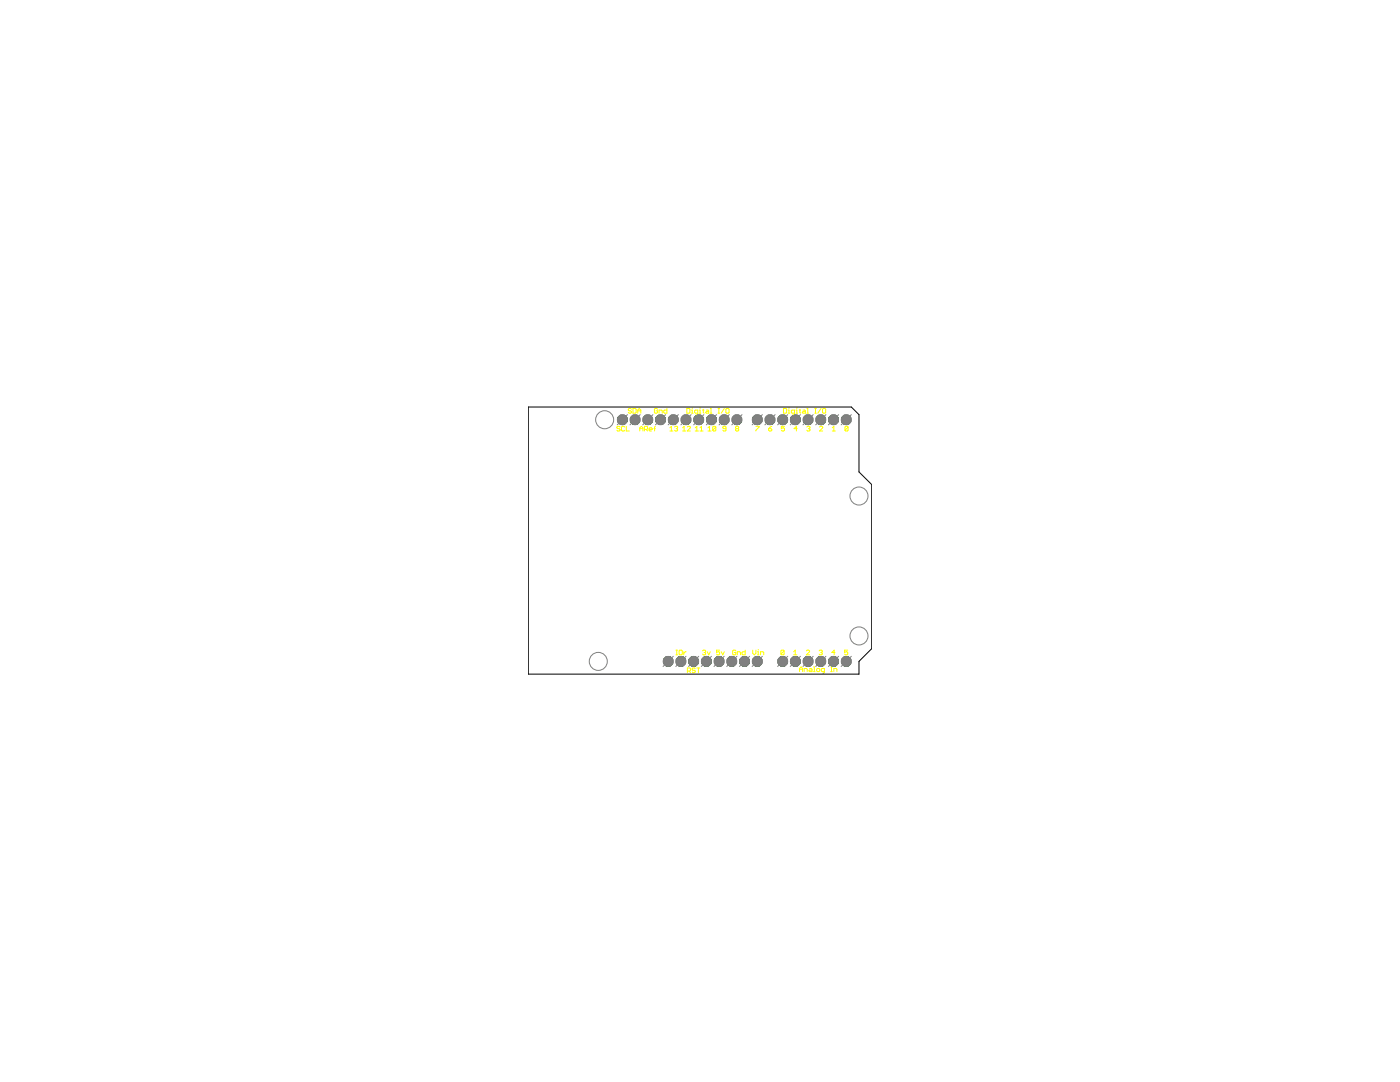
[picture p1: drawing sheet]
<svg xmlns="http://www.w3.org/2000/svg" width="279mm" height="216mm" viewBox="0 0 279 216" stroke-linecap="round" stroke-linejoin="round" font-family="sans-serif">
<g fill="#808080" stroke="#808080" stroke-width=".2">
<circle cx="158.7" cy="83.8" r="1.01"/>
<circle cx="156.2" cy="132" r="1.01"/>
<circle cx="161.3" cy="83.8" r="1.01"/>
<circle cx="163.8" cy="83.8" r="1.01"/>
<circle cx="166.3" cy="83.8" r="1.01"/>
<circle cx="168.9" cy="83.8" r="1.01"/>
<circle cx="156.2" cy="83.8" r="1.01"/>
<circle cx="153.7" cy="83.8" r="1.01"/>
<circle cx="151.1" cy="83.8" r="1.01"/>
<circle cx="147.1" cy="83.8" r="1.01"/>
<circle cx="144.5" cy="83.8" r="1.01"/>
<circle cx="142" cy="83.8" r="1.01"/>
<circle cx="139.4" cy="83.8" r="1.01"/>
<circle cx="136.9" cy="83.8" r="1.01"/>
<circle cx="134.4" cy="83.8" r="1.01"/>
<circle cx="131.8" cy="83.8" r="1.01"/>
<circle cx="129.3" cy="83.8" r="1.01"/>
<circle cx="158.7" cy="132" r="1.01"/>
<circle cx="161.3" cy="132" r="1.01"/>
<circle cx="163.8" cy="132" r="1.01"/>
<circle cx="166.3" cy="132" r="1.01"/>
<circle cx="168.9" cy="132" r="1.01"/>
<circle cx="151.1" cy="132" r="1.01"/>
<circle cx="148.6" cy="132" r="1.01"/>
<circle cx="146" cy="132" r="1.01"/>
<circle cx="143.5" cy="132" r="1.01"/>
<circle cx="141" cy="132" r="1.01"/>
<circle cx="138.4" cy="132" r="1.01"/>
<circle cx="126.7" cy="83.8" r="1.01"/>
<circle cx="124.2" cy="83.8" r="1.01"/>
<circle cx="135.9" cy="132" r="1.01"/>
<circle cx="133.3" cy="132" r="1.01"/>
</g>
<circle cx="158.7" cy="83.8" r=".92" fill="#008000" stroke="#008000" stroke-width=".2"/>
<circle cx="158.7" cy="83.8" r=".51" fill="#fff" stroke="#000" stroke-width=".2"/>
<circle cx="156.2" cy="132" r=".92" fill="#008000" stroke="#008000" stroke-width=".2"/>
<circle cx="156.2" cy="132" r=".51" fill="#fff" stroke="#000" stroke-width=".2"/>
<circle cx="161.3" cy="83.8" r=".92" fill="#008000" stroke="#008000" stroke-width=".2"/>
<circle cx="161.3" cy="83.8" r=".51" fill="#fff" stroke="#000" stroke-width=".2"/>
<circle cx="163.8" cy="83.8" r=".92" fill="#008000" stroke="#008000" stroke-width=".2"/>
<circle cx="163.8" cy="83.8" r=".51" fill="#fff" stroke="#000" stroke-width=".2"/>
<circle cx="166.3" cy="83.8" r=".92" fill="#008000" stroke="#008000" stroke-width=".2"/>
<circle cx="166.3" cy="83.8" r=".51" fill="#fff" stroke="#000" stroke-width=".2"/>
<circle cx="168.9" cy="83.8" r=".92" fill="#008000" stroke="#008000" stroke-width=".2"/>
<circle cx="168.9" cy="83.8" r=".51" fill="#fff" stroke="#000" stroke-width=".2"/>
<circle cx="156.2" cy="83.8" r=".92" fill="#008000" stroke="#008000" stroke-width=".2"/>
<circle cx="156.2" cy="83.8" r=".51" fill="#fff" stroke="#000" stroke-width=".2"/>
<circle cx="153.7" cy="83.8" r=".92" fill="#008000" stroke="#008000" stroke-width=".2"/>
<circle cx="153.7" cy="83.8" r=".51" fill="#fff" stroke="#000" stroke-width=".2"/>
<circle cx="151.1" cy="83.8" r=".92" fill="#008000" stroke="#008000" stroke-width=".2"/>
<circle cx="151.1" cy="83.8" r=".51" fill="#fff" stroke="#000" stroke-width=".2"/>
<circle cx="147.1" cy="83.8" r=".92" fill="#008000" stroke="#008000" stroke-width=".2"/>
<circle cx="147.1" cy="83.8" r=".51" fill="#fff" stroke="#000" stroke-width=".2"/>
<circle cx="144.5" cy="83.8" r=".92" fill="#008000" stroke="#008000" stroke-width=".2"/>
<circle cx="144.5" cy="83.8" r=".51" fill="#fff" stroke="#000" stroke-width=".2"/>
<circle cx="142" cy="83.8" r=".92" fill="#008000" stroke="#008000" stroke-width=".2"/>
<circle cx="142" cy="83.8" r=".51" fill="#fff" stroke="#000" stroke-width=".2"/>
<circle cx="139.4" cy="83.8" r=".92" fill="#008000" stroke="#008000" stroke-width=".2"/>
<circle cx="139.4" cy="83.8" r=".51" fill="#fff" stroke="#000" stroke-width=".2"/>
<circle cx="136.9" cy="83.8" r=".92" fill="#008000" stroke="#008000" stroke-width=".2"/>
<circle cx="136.9" cy="83.8" r=".51" fill="#fff" stroke="#000" stroke-width=".2"/>
<circle cx="134.4" cy="83.8" r=".92" fill="#008000" stroke="#008000" stroke-width=".2"/>
<circle cx="134.4" cy="83.8" r=".51" fill="#fff" stroke="#000" stroke-width=".2"/>
<circle cx="131.8" cy="83.8" r=".92" fill="#008000" stroke="#008000" stroke-width=".2"/>
<circle cx="131.8" cy="83.8" r=".51" fill="#fff" stroke="#000" stroke-width=".2"/>
<circle cx="129.3" cy="83.8" r=".92" fill="#008000" stroke="#008000" stroke-width=".2"/>
<circle cx="129.3" cy="83.8" r=".51" fill="#fff" stroke="#000" stroke-width=".2"/>
<circle cx="158.7" cy="132" r=".92" fill="#008000" stroke="#008000" stroke-width=".2"/>
<circle cx="158.7" cy="132" r=".51" fill="#fff" stroke="#000" stroke-width=".2"/>
<circle cx="161.3" cy="132" r=".92" fill="#008000" stroke="#008000" stroke-width=".2"/>
<circle cx="161.3" cy="132" r=".51" fill="#fff" stroke="#000" stroke-width=".2"/>
<circle cx="163.8" cy="132" r=".92" fill="#008000" stroke="#008000" stroke-width=".2"/>
<circle cx="163.8" cy="132" r=".51" fill="#fff" stroke="#000" stroke-width=".2"/>
<circle cx="166.3" cy="132" r=".92" fill="#008000" stroke="#008000" stroke-width=".2"/>
<circle cx="166.3" cy="132" r=".51" fill="#fff" stroke="#000" stroke-width=".2"/>
<circle cx="168.9" cy="132" r=".92" fill="#008000" stroke="#008000" stroke-width=".2"/>
<circle cx="168.9" cy="132" r=".51" fill="#fff" stroke="#000" stroke-width=".2"/>
<circle cx="151.1" cy="132" r=".92" fill="#008000" stroke="#008000" stroke-width=".2"/>
<circle cx="151.1" cy="132" r=".51" fill="#fff" stroke="#000" stroke-width=".2"/>
<circle cx="148.6" cy="132" r=".92" fill="#008000" stroke="#008000" stroke-width=".2"/>
<circle cx="148.6" cy="132" r=".51" fill="#fff" stroke="#000" stroke-width=".2"/>
<circle cx="146" cy="132" r=".92" fill="#008000" stroke="#008000" stroke-width=".2"/>
<circle cx="146" cy="132" r=".51" fill="#fff" stroke="#000" stroke-width=".2"/>
<circle cx="143.5" cy="132" r=".92" fill="#008000" stroke="#008000" stroke-width=".2"/>
<circle cx="143.5" cy="132" r=".51" fill="#fff" stroke="#000" stroke-width=".2"/>
<circle cx="141" cy="132" r=".92" fill="#008000" stroke="#008000" stroke-width=".2"/>
<circle cx="141" cy="132" r=".51" fill="#fff" stroke="#000" stroke-width=".2"/>
<circle cx="138.4" cy="132" r=".92" fill="#008000" stroke="#008000" stroke-width=".2"/>
<circle cx="138.4" cy="132" r=".51" fill="#fff" stroke="#000" stroke-width=".2"/>
<circle cx="126.7" cy="83.8" r=".92" fill="#008000" stroke="#008000" stroke-width=".2"/>
<circle cx="126.7" cy="83.8" r=".51" fill="#fff" stroke="#000" stroke-width=".2"/>
<circle cx="124.2" cy="83.8" r=".92" fill="#008000" stroke="#008000" stroke-width=".2"/>
<circle cx="124.2" cy="83.8" r=".51" fill="#fff" stroke="#000" stroke-width=".2"/>
<circle cx="135.9" cy="132" r=".92" fill="#008000" stroke="#008000" stroke-width=".2"/>
<circle cx="135.9" cy="132" r=".51" fill="#fff" stroke="#000" stroke-width=".2"/>
<circle cx="133.3" cy="132" r=".92" fill="#008000" stroke="#008000" stroke-width=".2"/>
<circle cx="133.3" cy="132" r=".51" fill="#fff" stroke="#000" stroke-width=".2"/>
<circle cx="158.7" cy="83.8" r=".92" fill="#008000" stroke="#008000" stroke-width=".2"/>
<circle cx="158.7" cy="83.8" r=".51" fill="#fff" stroke="#000" stroke-width=".2"/>
<circle cx="156.2" cy="132" r=".92" fill="#008000" stroke="#008000" stroke-width=".2"/>
<circle cx="156.2" cy="132" r=".51" fill="#fff" stroke="#000" stroke-width=".2"/>
<circle cx="161.3" cy="83.8" r=".92" fill="#008000" stroke="#008000" stroke-width=".2"/>
<circle cx="161.3" cy="83.8" r=".51" fill="#fff" stroke="#000" stroke-width=".2"/>
<circle cx="163.8" cy="83.8" r=".92" fill="#008000" stroke="#008000" stroke-width=".2"/>
<circle cx="163.8" cy="83.8" r=".51" fill="#fff" stroke="#000" stroke-width=".2"/>
<circle cx="166.3" cy="83.8" r=".92" fill="#008000" stroke="#008000" stroke-width=".2"/>
<circle cx="166.3" cy="83.8" r=".51" fill="#fff" stroke="#000" stroke-width=".2"/>
<circle cx="168.9" cy="83.8" r=".92" fill="#008000" stroke="#008000" stroke-width=".2"/>
<circle cx="168.9" cy="83.8" r=".51" fill="#fff" stroke="#000" stroke-width=".2"/>
<circle cx="156.2" cy="83.8" r=".92" fill="#008000" stroke="#008000" stroke-width=".2"/>
<circle cx="156.2" cy="83.8" r=".51" fill="#fff" stroke="#000" stroke-width=".2"/>
<circle cx="153.7" cy="83.8" r=".92" fill="#008000" stroke="#008000" stroke-width=".2"/>
<circle cx="153.7" cy="83.8" r=".51" fill="#fff" stroke="#000" stroke-width=".2"/>
<circle cx="151.1" cy="83.8" r=".92" fill="#008000" stroke="#008000" stroke-width=".2"/>
<circle cx="151.1" cy="83.8" r=".51" fill="#fff" stroke="#000" stroke-width=".2"/>
<circle cx="147.1" cy="83.8" r=".92" fill="#008000" stroke="#008000" stroke-width=".2"/>
<circle cx="147.1" cy="83.8" r=".51" fill="#fff" stroke="#000" stroke-width=".2"/>
<circle cx="144.5" cy="83.8" r=".92" fill="#008000" stroke="#008000" stroke-width=".2"/>
<circle cx="144.5" cy="83.8" r=".51" fill="#fff" stroke="#000" stroke-width=".2"/>
<circle cx="142" cy="83.8" r=".92" fill="#008000" stroke="#008000" stroke-width=".2"/>
<circle cx="142" cy="83.8" r=".51" fill="#fff" stroke="#000" stroke-width=".2"/>
<circle cx="139.4" cy="83.8" r=".92" fill="#008000" stroke="#008000" stroke-width=".2"/>
<circle cx="139.4" cy="83.8" r=".51" fill="#fff" stroke="#000" stroke-width=".2"/>
<circle cx="136.9" cy="83.8" r=".92" fill="#008000" stroke="#008000" stroke-width=".2"/>
<circle cx="136.9" cy="83.8" r=".51" fill="#fff" stroke="#000" stroke-width=".2"/>
<circle cx="134.4" cy="83.8" r=".92" fill="#008000" stroke="#008000" stroke-width=".2"/>
<circle cx="134.4" cy="83.8" r=".51" fill="#fff" stroke="#000" stroke-width=".2"/>
<circle cx="131.8" cy="83.8" r=".92" fill="#008000" stroke="#008000" stroke-width=".2"/>
<circle cx="131.8" cy="83.8" r=".51" fill="#fff" stroke="#000" stroke-width=".2"/>
<circle cx="129.3" cy="83.8" r=".92" fill="#008000" stroke="#008000" stroke-width=".2"/>
<circle cx="129.3" cy="83.8" r=".51" fill="#fff" stroke="#000" stroke-width=".2"/>
<circle cx="158.7" cy="132" r=".92" fill="#008000" stroke="#008000" stroke-width=".2"/>
<circle cx="158.7" cy="132" r=".51" fill="#fff" stroke="#000" stroke-width=".2"/>
<circle cx="161.3" cy="132" r=".92" fill="#008000" stroke="#008000" stroke-width=".2"/>
<circle cx="161.3" cy="132" r=".51" fill="#fff" stroke="#000" stroke-width=".2"/>
<circle cx="163.8" cy="132" r=".92" fill="#008000" stroke="#008000" stroke-width=".2"/>
<circle cx="163.8" cy="132" r=".51" fill="#fff" stroke="#000" stroke-width=".2"/>
<circle cx="166.3" cy="132" r=".92" fill="#008000" stroke="#008000" stroke-width=".2"/>
<circle cx="166.3" cy="132" r=".51" fill="#fff" stroke="#000" stroke-width=".2"/>
<circle cx="168.9" cy="132" r=".92" fill="#008000" stroke="#008000" stroke-width=".2"/>
<circle cx="168.9" cy="132" r=".51" fill="#fff" stroke="#000" stroke-width=".2"/>
<circle cx="151.1" cy="132" r=".92" fill="#008000" stroke="#008000" stroke-width=".2"/>
<circle cx="151.1" cy="132" r=".51" fill="#fff" stroke="#000" stroke-width=".2"/>
<circle cx="148.6" cy="132" r=".92" fill="#008000" stroke="#008000" stroke-width=".2"/>
<circle cx="148.6" cy="132" r=".51" fill="#fff" stroke="#000" stroke-width=".2"/>
<circle cx="146" cy="132" r=".92" fill="#008000" stroke="#008000" stroke-width=".2"/>
<circle cx="146" cy="132" r=".51" fill="#fff" stroke="#000" stroke-width=".2"/>
<circle cx="143.5" cy="132" r=".92" fill="#008000" stroke="#008000" stroke-width=".2"/>
<circle cx="143.5" cy="132" r=".51" fill="#fff" stroke="#000" stroke-width=".2"/>
<circle cx="141" cy="132" r=".92" fill="#008000" stroke="#008000" stroke-width=".2"/>
<circle cx="141" cy="132" r=".51" fill="#fff" stroke="#000" stroke-width=".2"/>
<circle cx="138.4" cy="132" r=".92" fill="#008000" stroke="#008000" stroke-width=".2"/>
<circle cx="138.4" cy="132" r=".51" fill="#fff" stroke="#000" stroke-width=".2"/>
<circle cx="126.7" cy="83.8" r=".92" fill="#008000" stroke="#008000" stroke-width=".2"/>
<circle cx="126.7" cy="83.8" r=".51" fill="#fff" stroke="#000" stroke-width=".2"/>
<circle cx="124.2" cy="83.8" r=".92" fill="#008000" stroke="#008000" stroke-width=".2"/>
<circle cx="124.2" cy="83.8" r=".51" fill="#fff" stroke="#000" stroke-width=".2"/>
<circle cx="135.9" cy="132" r=".92" fill="#008000" stroke="#008000" stroke-width=".2"/>
<circle cx="135.9" cy="132" r=".51" fill="#fff" stroke="#000" stroke-width=".2"/>
<circle cx="133.3" cy="132" r=".92" fill="#008000" stroke="#008000" stroke-width=".2"/>
<circle cx="133.3" cy="132" r=".51" fill="#fff" stroke="#000" stroke-width=".2"/>
<circle cx="158.7" cy="83.8" r=".92" fill="#008000" stroke="#008000" stroke-width=".2"/>
<circle cx="158.7" cy="83.8" r=".51" fill="#fff" stroke="#000" stroke-width=".2"/>
<circle cx="156.2" cy="132" r=".92" fill="#008000" stroke="#008000" stroke-width=".2"/>
<circle cx="156.2" cy="132" r=".51" fill="#fff" stroke="#000" stroke-width=".2"/>
<circle cx="161.3" cy="83.8" r=".92" fill="#008000" stroke="#008000" stroke-width=".2"/>
<circle cx="161.3" cy="83.8" r=".51" fill="#fff" stroke="#000" stroke-width=".2"/>
<circle cx="163.8" cy="83.8" r=".92" fill="#008000" stroke="#008000" stroke-width=".2"/>
<circle cx="163.8" cy="83.8" r=".51" fill="#fff" stroke="#000" stroke-width=".2"/>
<circle cx="166.3" cy="83.8" r=".92" fill="#008000" stroke="#008000" stroke-width=".2"/>
<circle cx="166.3" cy="83.8" r=".51" fill="#fff" stroke="#000" stroke-width=".2"/>
<circle cx="168.9" cy="83.8" r=".92" fill="#008000" stroke="#008000" stroke-width=".2"/>
<circle cx="168.9" cy="83.8" r=".51" fill="#fff" stroke="#000" stroke-width=".2"/>
<circle cx="156.2" cy="83.8" r=".92" fill="#008000" stroke="#008000" stroke-width=".2"/>
<circle cx="156.2" cy="83.8" r=".51" fill="#fff" stroke="#000" stroke-width=".2"/>
<circle cx="153.7" cy="83.8" r=".92" fill="#008000" stroke="#008000" stroke-width=".2"/>
<circle cx="153.7" cy="83.8" r=".51" fill="#fff" stroke="#000" stroke-width=".2"/>
<circle cx="151.1" cy="83.8" r=".92" fill="#008000" stroke="#008000" stroke-width=".2"/>
<circle cx="151.1" cy="83.8" r=".51" fill="#fff" stroke="#000" stroke-width=".2"/>
<circle cx="147.1" cy="83.8" r=".92" fill="#008000" stroke="#008000" stroke-width=".2"/>
<circle cx="147.1" cy="83.8" r=".51" fill="#fff" stroke="#000" stroke-width=".2"/>
<circle cx="144.5" cy="83.8" r=".92" fill="#008000" stroke="#008000" stroke-width=".2"/>
<circle cx="144.5" cy="83.8" r=".51" fill="#fff" stroke="#000" stroke-width=".2"/>
<circle cx="142" cy="83.8" r=".92" fill="#008000" stroke="#008000" stroke-width=".2"/>
<circle cx="142" cy="83.8" r=".51" fill="#fff" stroke="#000" stroke-width=".2"/>
<circle cx="139.4" cy="83.8" r=".92" fill="#008000" stroke="#008000" stroke-width=".2"/>
<circle cx="139.4" cy="83.8" r=".51" fill="#fff" stroke="#000" stroke-width=".2"/>
<circle cx="136.9" cy="83.8" r=".92" fill="#008000" stroke="#008000" stroke-width=".2"/>
<circle cx="136.9" cy="83.8" r=".51" fill="#fff" stroke="#000" stroke-width=".2"/>
<circle cx="134.4" cy="83.8" r=".92" fill="#008000" stroke="#008000" stroke-width=".2"/>
<circle cx="134.4" cy="83.8" r=".51" fill="#fff" stroke="#000" stroke-width=".2"/>
<circle cx="131.8" cy="83.8" r=".92" fill="#008000" stroke="#008000" stroke-width=".2"/>
<circle cx="131.8" cy="83.8" r=".51" fill="#fff" stroke="#000" stroke-width=".2"/>
<circle cx="129.3" cy="83.8" r=".92" fill="#008000" stroke="#008000" stroke-width=".2"/>
<circle cx="129.3" cy="83.8" r=".51" fill="#fff" stroke="#000" stroke-width=".2"/>
<circle cx="158.7" cy="132" r=".92" fill="#008000" stroke="#008000" stroke-width=".2"/>
<circle cx="158.7" cy="132" r=".51" fill="#fff" stroke="#000" stroke-width=".2"/>
<circle cx="161.3" cy="132" r=".92" fill="#008000" stroke="#008000" stroke-width=".2"/>
<circle cx="161.3" cy="132" r=".51" fill="#fff" stroke="#000" stroke-width=".2"/>
<circle cx="163.8" cy="132" r=".92" fill="#008000" stroke="#008000" stroke-width=".2"/>
<circle cx="163.8" cy="132" r=".51" fill="#fff" stroke="#000" stroke-width=".2"/>
<circle cx="166.3" cy="132" r=".92" fill="#008000" stroke="#008000" stroke-width=".2"/>
<circle cx="166.3" cy="132" r=".51" fill="#fff" stroke="#000" stroke-width=".2"/>
<circle cx="168.9" cy="132" r=".92" fill="#008000" stroke="#008000" stroke-width=".2"/>
<circle cx="168.9" cy="132" r=".51" fill="#fff" stroke="#000" stroke-width=".2"/>
<circle cx="151.1" cy="132" r=".92" fill="#008000" stroke="#008000" stroke-width=".2"/>
<circle cx="151.1" cy="132" r=".51" fill="#fff" stroke="#000" stroke-width=".2"/>
<circle cx="148.6" cy="132" r=".92" fill="#008000" stroke="#008000" stroke-width=".2"/>
<circle cx="148.6" cy="132" r=".51" fill="#fff" stroke="#000" stroke-width=".2"/>
<circle cx="146" cy="132" r=".92" fill="#008000" stroke="#008000" stroke-width=".2"/>
<circle cx="146" cy="132" r=".51" fill="#fff" stroke="#000" stroke-width=".2"/>
<circle cx="143.5" cy="132" r=".92" fill="#008000" stroke="#008000" stroke-width=".2"/>
<circle cx="143.5" cy="132" r=".51" fill="#fff" stroke="#000" stroke-width=".2"/>
<circle cx="141" cy="132" r=".92" fill="#008000" stroke="#008000" stroke-width=".2"/>
<circle cx="141" cy="132" r=".51" fill="#fff" stroke="#000" stroke-width=".2"/>
<circle cx="138.4" cy="132" r=".92" fill="#008000" stroke="#008000" stroke-width=".2"/>
<circle cx="138.4" cy="132" r=".51" fill="#fff" stroke="#000" stroke-width=".2"/>
<circle cx="126.7" cy="83.8" r=".92" fill="#008000" stroke="#008000" stroke-width=".2"/>
<circle cx="126.7" cy="83.8" r=".51" fill="#fff" stroke="#000" stroke-width=".2"/>
<circle cx="124.2" cy="83.8" r=".92" fill="#008000" stroke="#008000" stroke-width=".2"/>
<circle cx="124.2" cy="83.8" r=".51" fill="#fff" stroke="#000" stroke-width=".2"/>
<circle cx="135.9" cy="132" r=".92" fill="#008000" stroke="#008000" stroke-width=".2"/>
<circle cx="135.9" cy="132" r=".51" fill="#fff" stroke="#000" stroke-width=".2"/>
<circle cx="133.3" cy="132" r=".92" fill="#008000" stroke="#008000" stroke-width=".2"/>
<circle cx="133.3" cy="132" r=".51" fill="#fff" stroke="#000" stroke-width=".2"/>
<circle cx="158.7" cy="83.8" r=".92" fill="#008000" stroke="#008000" stroke-width=".2"/>
<circle cx="158.7" cy="83.8" r=".51" fill="#fff" stroke="#000" stroke-width=".2"/>
<circle cx="156.2" cy="132" r=".92" fill="#008000" stroke="#008000" stroke-width=".2"/>
<circle cx="156.2" cy="132" r=".51" fill="#fff" stroke="#000" stroke-width=".2"/>
<circle cx="161.3" cy="83.8" r=".92" fill="#008000" stroke="#008000" stroke-width=".2"/>
<circle cx="161.3" cy="83.8" r=".51" fill="#fff" stroke="#000" stroke-width=".2"/>
<circle cx="163.8" cy="83.8" r=".92" fill="#008000" stroke="#008000" stroke-width=".2"/>
<circle cx="163.8" cy="83.8" r=".51" fill="#fff" stroke="#000" stroke-width=".2"/>
<circle cx="166.3" cy="83.8" r=".92" fill="#008000" stroke="#008000" stroke-width=".2"/>
<circle cx="166.3" cy="83.8" r=".51" fill="#fff" stroke="#000" stroke-width=".2"/>
<circle cx="168.9" cy="83.8" r=".92" fill="#008000" stroke="#008000" stroke-width=".2"/>
<circle cx="168.9" cy="83.8" r=".51" fill="#fff" stroke="#000" stroke-width=".2"/>
<circle cx="156.2" cy="83.8" r=".92" fill="#008000" stroke="#008000" stroke-width=".2"/>
<circle cx="156.2" cy="83.8" r=".51" fill="#fff" stroke="#000" stroke-width=".2"/>
<circle cx="153.7" cy="83.8" r=".92" fill="#008000" stroke="#008000" stroke-width=".2"/>
<circle cx="153.7" cy="83.8" r=".51" fill="#fff" stroke="#000" stroke-width=".2"/>
<circle cx="151.1" cy="83.8" r=".92" fill="#008000" stroke="#008000" stroke-width=".2"/>
<circle cx="151.1" cy="83.8" r=".51" fill="#fff" stroke="#000" stroke-width=".2"/>
<circle cx="147.1" cy="83.8" r=".92" fill="#008000" stroke="#008000" stroke-width=".2"/>
<circle cx="147.1" cy="83.8" r=".51" fill="#fff" stroke="#000" stroke-width=".2"/>
<circle cx="144.5" cy="83.8" r=".92" fill="#008000" stroke="#008000" stroke-width=".2"/>
<circle cx="144.5" cy="83.8" r=".51" fill="#fff" stroke="#000" stroke-width=".2"/>
<circle cx="142" cy="83.8" r=".92" fill="#008000" stroke="#008000" stroke-width=".2"/>
<circle cx="142" cy="83.8" r=".51" fill="#fff" stroke="#000" stroke-width=".2"/>
<circle cx="139.4" cy="83.8" r=".92" fill="#008000" stroke="#008000" stroke-width=".2"/>
<circle cx="139.4" cy="83.8" r=".51" fill="#fff" stroke="#000" stroke-width=".2"/>
<circle cx="136.9" cy="83.8" r=".92" fill="#008000" stroke="#008000" stroke-width=".2"/>
<circle cx="136.9" cy="83.8" r=".51" fill="#fff" stroke="#000" stroke-width=".2"/>
<circle cx="134.4" cy="83.8" r=".92" fill="#008000" stroke="#008000" stroke-width=".2"/>
<circle cx="134.4" cy="83.8" r=".51" fill="#fff" stroke="#000" stroke-width=".2"/>
<circle cx="131.8" cy="83.8" r=".92" fill="#008000" stroke="#008000" stroke-width=".2"/>
<circle cx="131.8" cy="83.8" r=".51" fill="#fff" stroke="#000" stroke-width=".2"/>
<circle cx="129.3" cy="83.8" r=".92" fill="#008000" stroke="#008000" stroke-width=".2"/>
<circle cx="129.3" cy="83.8" r=".51" fill="#fff" stroke="#000" stroke-width=".2"/>
<circle cx="158.7" cy="132" r=".92" fill="#008000" stroke="#008000" stroke-width=".2"/>
<circle cx="158.7" cy="132" r=".51" fill="#fff" stroke="#000" stroke-width=".2"/>
<circle cx="161.3" cy="132" r=".92" fill="#008000" stroke="#008000" stroke-width=".2"/>
<circle cx="161.3" cy="132" r=".51" fill="#fff" stroke="#000" stroke-width=".2"/>
<circle cx="163.8" cy="132" r=".92" fill="#008000" stroke="#008000" stroke-width=".2"/>
<circle cx="163.8" cy="132" r=".51" fill="#fff" stroke="#000" stroke-width=".2"/>
<circle cx="166.3" cy="132" r=".92" fill="#008000" stroke="#008000" stroke-width=".2"/>
<circle cx="166.3" cy="132" r=".51" fill="#fff" stroke="#000" stroke-width=".2"/>
<circle cx="168.9" cy="132" r=".92" fill="#008000" stroke="#008000" stroke-width=".2"/>
<circle cx="168.9" cy="132" r=".51" fill="#fff" stroke="#000" stroke-width=".2"/>
<circle cx="151.1" cy="132" r=".92" fill="#008000" stroke="#008000" stroke-width=".2"/>
<circle cx="151.1" cy="132" r=".51" fill="#fff" stroke="#000" stroke-width=".2"/>
<circle cx="148.6" cy="132" r=".92" fill="#008000" stroke="#008000" stroke-width=".2"/>
<circle cx="148.6" cy="132" r=".51" fill="#fff" stroke="#000" stroke-width=".2"/>
<circle cx="146" cy="132" r=".92" fill="#008000" stroke="#008000" stroke-width=".2"/>
<circle cx="146" cy="132" r=".51" fill="#fff" stroke="#000" stroke-width=".2"/>
<circle cx="143.5" cy="132" r=".92" fill="#008000" stroke="#008000" stroke-width=".2"/>
<circle cx="143.5" cy="132" r=".51" fill="#fff" stroke="#000" stroke-width=".2"/>
<circle cx="141" cy="132" r=".92" fill="#008000" stroke="#008000" stroke-width=".2"/>
<circle cx="141" cy="132" r=".51" fill="#fff" stroke="#000" stroke-width=".2"/>
<circle cx="138.4" cy="132" r=".92" fill="#008000" stroke="#008000" stroke-width=".2"/>
<circle cx="138.4" cy="132" r=".51" fill="#fff" stroke="#000" stroke-width=".2"/>
<circle cx="126.7" cy="83.8" r=".92" fill="#008000" stroke="#008000" stroke-width=".2"/>
<circle cx="126.7" cy="83.8" r=".51" fill="#fff" stroke="#000" stroke-width=".2"/>
<circle cx="124.2" cy="83.8" r=".92" fill="#008000" stroke="#008000" stroke-width=".2"/>
<circle cx="124.2" cy="83.8" r=".51" fill="#fff" stroke="#000" stroke-width=".2"/>
<circle cx="135.9" cy="132" r=".92" fill="#008000" stroke="#008000" stroke-width=".2"/>
<circle cx="135.9" cy="132" r=".51" fill="#fff" stroke="#000" stroke-width=".2"/>
<circle cx="133.3" cy="132" r=".92" fill="#008000" stroke="#008000" stroke-width=".2"/>
<circle cx="133.3" cy="132" r=".51" fill="#fff" stroke="#000" stroke-width=".2"/>
<circle cx="158.7" cy="83.8" r=".92" fill="#008000" stroke="#008000" stroke-width=".2"/>
<circle cx="158.7" cy="83.8" r=".51" fill="#fff" stroke="#000" stroke-width=".2"/>
<circle cx="156.2" cy="132" r=".92" fill="#008000" stroke="#008000" stroke-width=".2"/>
<circle cx="156.2" cy="132" r=".51" fill="#fff" stroke="#000" stroke-width=".2"/>
<circle cx="161.3" cy="83.8" r=".92" fill="#008000" stroke="#008000" stroke-width=".2"/>
<circle cx="161.3" cy="83.8" r=".51" fill="#fff" stroke="#000" stroke-width=".2"/>
<circle cx="163.8" cy="83.8" r=".92" fill="#008000" stroke="#008000" stroke-width=".2"/>
<circle cx="163.8" cy="83.8" r=".51" fill="#fff" stroke="#000" stroke-width=".2"/>
<circle cx="166.3" cy="83.8" r=".92" fill="#008000" stroke="#008000" stroke-width=".2"/>
<circle cx="166.3" cy="83.8" r=".51" fill="#fff" stroke="#000" stroke-width=".2"/>
<circle cx="168.9" cy="83.8" r=".92" fill="#008000" stroke="#008000" stroke-width=".2"/>
<circle cx="168.9" cy="83.8" r=".51" fill="#fff" stroke="#000" stroke-width=".2"/>
<circle cx="156.2" cy="83.8" r=".92" fill="#008000" stroke="#008000" stroke-width=".2"/>
<circle cx="156.2" cy="83.8" r=".51" fill="#fff" stroke="#000" stroke-width=".2"/>
<circle cx="153.7" cy="83.8" r=".92" fill="#008000" stroke="#008000" stroke-width=".2"/>
<circle cx="153.7" cy="83.8" r=".51" fill="#fff" stroke="#000" stroke-width=".2"/>
<circle cx="151.1" cy="83.8" r=".92" fill="#008000" stroke="#008000" stroke-width=".2"/>
<circle cx="151.1" cy="83.8" r=".51" fill="#fff" stroke="#000" stroke-width=".2"/>
<circle cx="147.1" cy="83.8" r=".92" fill="#008000" stroke="#008000" stroke-width=".2"/>
<circle cx="147.1" cy="83.8" r=".51" fill="#fff" stroke="#000" stroke-width=".2"/>
<circle cx="144.5" cy="83.8" r=".92" fill="#008000" stroke="#008000" stroke-width=".2"/>
<circle cx="144.5" cy="83.8" r=".51" fill="#fff" stroke="#000" stroke-width=".2"/>
<circle cx="142" cy="83.8" r=".92" fill="#008000" stroke="#008000" stroke-width=".2"/>
<circle cx="142" cy="83.8" r=".51" fill="#fff" stroke="#000" stroke-width=".2"/>
<circle cx="139.4" cy="83.8" r=".92" fill="#008000" stroke="#008000" stroke-width=".2"/>
<circle cx="139.4" cy="83.8" r=".51" fill="#fff" stroke="#000" stroke-width=".2"/>
<circle cx="136.9" cy="83.8" r=".92" fill="#008000" stroke="#008000" stroke-width=".2"/>
<circle cx="136.9" cy="83.8" r=".51" fill="#fff" stroke="#000" stroke-width=".2"/>
<circle cx="134.4" cy="83.8" r=".92" fill="#008000" stroke="#008000" stroke-width=".2"/>
<circle cx="134.4" cy="83.8" r=".51" fill="#fff" stroke="#000" stroke-width=".2"/>
<circle cx="131.8" cy="83.8" r=".92" fill="#008000" stroke="#008000" stroke-width=".2"/>
<circle cx="131.8" cy="83.8" r=".51" fill="#fff" stroke="#000" stroke-width=".2"/>
<circle cx="129.3" cy="83.8" r=".92" fill="#008000" stroke="#008000" stroke-width=".2"/>
<circle cx="129.3" cy="83.8" r=".51" fill="#fff" stroke="#000" stroke-width=".2"/>
<circle cx="158.7" cy="132" r=".92" fill="#008000" stroke="#008000" stroke-width=".2"/>
<circle cx="158.7" cy="132" r=".51" fill="#fff" stroke="#000" stroke-width=".2"/>
<circle cx="161.3" cy="132" r=".92" fill="#008000" stroke="#008000" stroke-width=".2"/>
<circle cx="161.3" cy="132" r=".51" fill="#fff" stroke="#000" stroke-width=".2"/>
<circle cx="163.8" cy="132" r=".92" fill="#008000" stroke="#008000" stroke-width=".2"/>
<circle cx="163.8" cy="132" r=".51" fill="#fff" stroke="#000" stroke-width=".2"/>
<circle cx="166.3" cy="132" r=".92" fill="#008000" stroke="#008000" stroke-width=".2"/>
<circle cx="166.3" cy="132" r=".51" fill="#fff" stroke="#000" stroke-width=".2"/>
<circle cx="168.9" cy="132" r=".92" fill="#008000" stroke="#008000" stroke-width=".2"/>
<circle cx="168.9" cy="132" r=".51" fill="#fff" stroke="#000" stroke-width=".2"/>
<circle cx="151.1" cy="132" r=".92" fill="#008000" stroke="#008000" stroke-width=".2"/>
<circle cx="151.1" cy="132" r=".51" fill="#fff" stroke="#000" stroke-width=".2"/>
<circle cx="148.6" cy="132" r=".92" fill="#008000" stroke="#008000" stroke-width=".2"/>
<circle cx="148.6" cy="132" r=".51" fill="#fff" stroke="#000" stroke-width=".2"/>
<circle cx="146" cy="132" r=".92" fill="#008000" stroke="#008000" stroke-width=".2"/>
<circle cx="146" cy="132" r=".51" fill="#fff" stroke="#000" stroke-width=".2"/>
<circle cx="143.5" cy="132" r=".92" fill="#008000" stroke="#008000" stroke-width=".2"/>
<circle cx="143.5" cy="132" r=".51" fill="#fff" stroke="#000" stroke-width=".2"/>
<circle cx="141" cy="132" r=".92" fill="#008000" stroke="#008000" stroke-width=".2"/>
<circle cx="141" cy="132" r=".51" fill="#fff" stroke="#000" stroke-width=".2"/>
<circle cx="138.4" cy="132" r=".92" fill="#008000" stroke="#008000" stroke-width=".2"/>
<circle cx="138.4" cy="132" r=".51" fill="#fff" stroke="#000" stroke-width=".2"/>
<circle cx="126.7" cy="83.8" r=".92" fill="#008000" stroke="#008000" stroke-width=".2"/>
<circle cx="126.7" cy="83.8" r=".51" fill="#fff" stroke="#000" stroke-width=".2"/>
<circle cx="124.2" cy="83.8" r=".92" fill="#008000" stroke="#008000" stroke-width=".2"/>
<circle cx="124.2" cy="83.8" r=".51" fill="#fff" stroke="#000" stroke-width=".2"/>
<circle cx="135.9" cy="132" r=".92" fill="#008000" stroke="#008000" stroke-width=".2"/>
<circle cx="135.9" cy="132" r=".51" fill="#fff" stroke="#000" stroke-width=".2"/>
<circle cx="133.3" cy="132" r=".92" fill="#008000" stroke="#008000" stroke-width=".2"/>
<circle cx="133.3" cy="132" r=".51" fill="#fff" stroke="#000" stroke-width=".2"/>
<circle cx="158.7" cy="83.8" r=".92" fill="#008000" stroke="#008000" stroke-width=".2"/>
<circle cx="158.7" cy="83.8" r=".51" fill="#fff" stroke="#000" stroke-width=".2"/>
<circle cx="156.2" cy="132" r=".92" fill="#008000" stroke="#008000" stroke-width=".2"/>
<circle cx="156.2" cy="132" r=".51" fill="#fff" stroke="#000" stroke-width=".2"/>
<circle cx="161.3" cy="83.8" r=".92" fill="#008000" stroke="#008000" stroke-width=".2"/>
<circle cx="161.3" cy="83.8" r=".51" fill="#fff" stroke="#000" stroke-width=".2"/>
<circle cx="163.8" cy="83.8" r=".92" fill="#008000" stroke="#008000" stroke-width=".2"/>
<circle cx="163.8" cy="83.8" r=".51" fill="#fff" stroke="#000" stroke-width=".2"/>
<circle cx="166.3" cy="83.8" r=".92" fill="#008000" stroke="#008000" stroke-width=".2"/>
<circle cx="166.3" cy="83.8" r=".51" fill="#fff" stroke="#000" stroke-width=".2"/>
<circle cx="168.9" cy="83.8" r=".92" fill="#008000" stroke="#008000" stroke-width=".2"/>
<circle cx="168.9" cy="83.8" r=".51" fill="#fff" stroke="#000" stroke-width=".2"/>
<circle cx="156.2" cy="83.8" r=".92" fill="#008000" stroke="#008000" stroke-width=".2"/>
<circle cx="156.2" cy="83.8" r=".51" fill="#fff" stroke="#000" stroke-width=".2"/>
<circle cx="153.7" cy="83.8" r=".92" fill="#008000" stroke="#008000" stroke-width=".2"/>
<circle cx="153.7" cy="83.8" r=".51" fill="#fff" stroke="#000" stroke-width=".2"/>
<circle cx="151.1" cy="83.8" r=".92" fill="#008000" stroke="#008000" stroke-width=".2"/>
<circle cx="151.1" cy="83.8" r=".51" fill="#fff" stroke="#000" stroke-width=".2"/>
<circle cx="147.1" cy="83.8" r=".92" fill="#008000" stroke="#008000" stroke-width=".2"/>
<circle cx="147.1" cy="83.8" r=".51" fill="#fff" stroke="#000" stroke-width=".2"/>
<circle cx="144.5" cy="83.8" r=".92" fill="#008000" stroke="#008000" stroke-width=".2"/>
<circle cx="144.5" cy="83.8" r=".51" fill="#fff" stroke="#000" stroke-width=".2"/>
<circle cx="142" cy="83.8" r=".92" fill="#008000" stroke="#008000" stroke-width=".2"/>
<circle cx="142" cy="83.8" r=".51" fill="#fff" stroke="#000" stroke-width=".2"/>
<circle cx="139.4" cy="83.8" r=".92" fill="#008000" stroke="#008000" stroke-width=".2"/>
<circle cx="139.4" cy="83.8" r=".51" fill="#fff" stroke="#000" stroke-width=".2"/>
<circle cx="136.9" cy="83.8" r=".92" fill="#008000" stroke="#008000" stroke-width=".2"/>
<circle cx="136.9" cy="83.8" r=".51" fill="#fff" stroke="#000" stroke-width=".2"/>
<circle cx="134.4" cy="83.8" r=".92" fill="#008000" stroke="#008000" stroke-width=".2"/>
<circle cx="134.4" cy="83.8" r=".51" fill="#fff" stroke="#000" stroke-width=".2"/>
<circle cx="131.8" cy="83.8" r=".92" fill="#008000" stroke="#008000" stroke-width=".2"/>
<circle cx="131.8" cy="83.8" r=".51" fill="#fff" stroke="#000" stroke-width=".2"/>
<circle cx="129.3" cy="83.8" r=".92" fill="#008000" stroke="#008000" stroke-width=".2"/>
<circle cx="129.3" cy="83.8" r=".51" fill="#fff" stroke="#000" stroke-width=".2"/>
<circle cx="158.7" cy="132" r=".92" fill="#008000" stroke="#008000" stroke-width=".2"/>
<circle cx="158.7" cy="132" r=".51" fill="#fff" stroke="#000" stroke-width=".2"/>
<circle cx="161.3" cy="132" r=".92" fill="#008000" stroke="#008000" stroke-width=".2"/>
<circle cx="161.3" cy="132" r=".51" fill="#fff" stroke="#000" stroke-width=".2"/>
<circle cx="163.8" cy="132" r=".92" fill="#008000" stroke="#008000" stroke-width=".2"/>
<circle cx="163.8" cy="132" r=".51" fill="#fff" stroke="#000" stroke-width=".2"/>
<circle cx="166.3" cy="132" r=".92" fill="#008000" stroke="#008000" stroke-width=".2"/>
<circle cx="166.3" cy="132" r=".51" fill="#fff" stroke="#000" stroke-width=".2"/>
<circle cx="168.9" cy="132" r=".92" fill="#008000" stroke="#008000" stroke-width=".2"/>
<circle cx="168.9" cy="132" r=".51" fill="#fff" stroke="#000" stroke-width=".2"/>
<circle cx="151.1" cy="132" r=".92" fill="#008000" stroke="#008000" stroke-width=".2"/>
<circle cx="151.1" cy="132" r=".51" fill="#fff" stroke="#000" stroke-width=".2"/>
<circle cx="148.6" cy="132" r=".92" fill="#008000" stroke="#008000" stroke-width=".2"/>
<circle cx="148.6" cy="132" r=".51" fill="#fff" stroke="#000" stroke-width=".2"/>
<circle cx="146" cy="132" r=".92" fill="#008000" stroke="#008000" stroke-width=".2"/>
<circle cx="146" cy="132" r=".51" fill="#fff" stroke="#000" stroke-width=".2"/>
<circle cx="143.5" cy="132" r=".92" fill="#008000" stroke="#008000" stroke-width=".2"/>
<circle cx="143.5" cy="132" r=".51" fill="#fff" stroke="#000" stroke-width=".2"/>
<circle cx="141" cy="132" r=".92" fill="#008000" stroke="#008000" stroke-width=".2"/>
<circle cx="141" cy="132" r=".51" fill="#fff" stroke="#000" stroke-width=".2"/>
<circle cx="138.4" cy="132" r=".92" fill="#008000" stroke="#008000" stroke-width=".2"/>
<circle cx="138.4" cy="132" r=".51" fill="#fff" stroke="#000" stroke-width=".2"/>
<circle cx="126.7" cy="83.8" r=".92" fill="#008000" stroke="#008000" stroke-width=".2"/>
<circle cx="126.7" cy="83.8" r=".51" fill="#fff" stroke="#000" stroke-width=".2"/>
<circle cx="124.2" cy="83.8" r=".92" fill="#008000" stroke="#008000" stroke-width=".2"/>
<circle cx="124.2" cy="83.8" r=".51" fill="#fff" stroke="#000" stroke-width=".2"/>
<circle cx="135.9" cy="132" r=".92" fill="#008000" stroke="#008000" stroke-width=".2"/>
<circle cx="135.9" cy="132" r=".51" fill="#fff" stroke="#000" stroke-width=".2"/>
<circle cx="133.3" cy="132" r=".92" fill="#008000" stroke="#008000" stroke-width=".2"/>
<circle cx="133.3" cy="132" r=".51" fill="#fff" stroke="#000" stroke-width=".2"/>
<circle cx="158.7" cy="83.8" r=".92" fill="#008000" stroke="#008000" stroke-width=".2"/>
<circle cx="158.7" cy="83.8" r=".51" fill="#fff" stroke="#000" stroke-width=".2"/>
<circle cx="156.2" cy="132" r=".92" fill="#008000" stroke="#008000" stroke-width=".2"/>
<circle cx="156.2" cy="132" r=".51" fill="#fff" stroke="#000" stroke-width=".2"/>
<circle cx="161.3" cy="83.8" r=".92" fill="#008000" stroke="#008000" stroke-width=".2"/>
<circle cx="161.3" cy="83.8" r=".51" fill="#fff" stroke="#000" stroke-width=".2"/>
<circle cx="163.8" cy="83.8" r=".92" fill="#008000" stroke="#008000" stroke-width=".2"/>
<circle cx="163.8" cy="83.8" r=".51" fill="#fff" stroke="#000" stroke-width=".2"/>
<circle cx="166.3" cy="83.8" r=".92" fill="#008000" stroke="#008000" stroke-width=".2"/>
<circle cx="166.3" cy="83.8" r=".51" fill="#fff" stroke="#000" stroke-width=".2"/>
<circle cx="168.9" cy="83.8" r=".92" fill="#008000" stroke="#008000" stroke-width=".2"/>
<circle cx="168.9" cy="83.8" r=".51" fill="#fff" stroke="#000" stroke-width=".2"/>
<circle cx="156.2" cy="83.8" r=".92" fill="#008000" stroke="#008000" stroke-width=".2"/>
<circle cx="156.2" cy="83.8" r=".51" fill="#fff" stroke="#000" stroke-width=".2"/>
<circle cx="153.7" cy="83.8" r=".92" fill="#008000" stroke="#008000" stroke-width=".2"/>
<circle cx="153.7" cy="83.8" r=".51" fill="#fff" stroke="#000" stroke-width=".2"/>
<circle cx="151.1" cy="83.8" r=".92" fill="#008000" stroke="#008000" stroke-width=".2"/>
<circle cx="151.1" cy="83.8" r=".51" fill="#fff" stroke="#000" stroke-width=".2"/>
<circle cx="147.1" cy="83.8" r=".92" fill="#008000" stroke="#008000" stroke-width=".2"/>
<circle cx="147.1" cy="83.8" r=".51" fill="#fff" stroke="#000" stroke-width=".2"/>
<circle cx="144.5" cy="83.8" r=".92" fill="#008000" stroke="#008000" stroke-width=".2"/>
<circle cx="144.5" cy="83.8" r=".51" fill="#fff" stroke="#000" stroke-width=".2"/>
<circle cx="142" cy="83.8" r=".92" fill="#008000" stroke="#008000" stroke-width=".2"/>
<circle cx="142" cy="83.8" r=".51" fill="#fff" stroke="#000" stroke-width=".2"/>
<circle cx="139.4" cy="83.8" r=".92" fill="#008000" stroke="#008000" stroke-width=".2"/>
<circle cx="139.4" cy="83.8" r=".51" fill="#fff" stroke="#000" stroke-width=".2"/>
<circle cx="136.9" cy="83.8" r=".92" fill="#008000" stroke="#008000" stroke-width=".2"/>
<circle cx="136.9" cy="83.8" r=".51" fill="#fff" stroke="#000" stroke-width=".2"/>
<circle cx="134.4" cy="83.8" r=".92" fill="#008000" stroke="#008000" stroke-width=".2"/>
<circle cx="134.4" cy="83.8" r=".51" fill="#fff" stroke="#000" stroke-width=".2"/>
<circle cx="131.8" cy="83.8" r=".92" fill="#008000" stroke="#008000" stroke-width=".2"/>
<circle cx="131.8" cy="83.8" r=".51" fill="#fff" stroke="#000" stroke-width=".2"/>
<circle cx="129.3" cy="83.8" r=".92" fill="#008000" stroke="#008000" stroke-width=".2"/>
<circle cx="129.3" cy="83.8" r=".51" fill="#fff" stroke="#000" stroke-width=".2"/>
<circle cx="158.7" cy="132" r=".92" fill="#008000" stroke="#008000" stroke-width=".2"/>
<circle cx="158.7" cy="132" r=".51" fill="#fff" stroke="#000" stroke-width=".2"/>
<circle cx="161.3" cy="132" r=".92" fill="#008000" stroke="#008000" stroke-width=".2"/>
<circle cx="161.3" cy="132" r=".51" fill="#fff" stroke="#000" stroke-width=".2"/>
<circle cx="163.8" cy="132" r=".92" fill="#008000" stroke="#008000" stroke-width=".2"/>
<circle cx="163.8" cy="132" r=".51" fill="#fff" stroke="#000" stroke-width=".2"/>
<circle cx="166.3" cy="132" r=".92" fill="#008000" stroke="#008000" stroke-width=".2"/>
<circle cx="166.3" cy="132" r=".51" fill="#fff" stroke="#000" stroke-width=".2"/>
<circle cx="168.9" cy="132" r=".92" fill="#008000" stroke="#008000" stroke-width=".2"/>
<circle cx="168.9" cy="132" r=".51" fill="#fff" stroke="#000" stroke-width=".2"/>
<circle cx="151.1" cy="132" r=".92" fill="#008000" stroke="#008000" stroke-width=".2"/>
<circle cx="151.1" cy="132" r=".51" fill="#fff" stroke="#000" stroke-width=".2"/>
<circle cx="148.6" cy="132" r=".92" fill="#008000" stroke="#008000" stroke-width=".2"/>
<circle cx="148.6" cy="132" r=".51" fill="#fff" stroke="#000" stroke-width=".2"/>
<circle cx="146" cy="132" r=".92" fill="#008000" stroke="#008000" stroke-width=".2"/>
<circle cx="146" cy="132" r=".51" fill="#fff" stroke="#000" stroke-width=".2"/>
<circle cx="143.5" cy="132" r=".92" fill="#008000" stroke="#008000" stroke-width=".2"/>
<circle cx="143.5" cy="132" r=".51" fill="#fff" stroke="#000" stroke-width=".2"/>
<circle cx="141" cy="132" r=".92" fill="#008000" stroke="#008000" stroke-width=".2"/>
<circle cx="141" cy="132" r=".51" fill="#fff" stroke="#000" stroke-width=".2"/>
<circle cx="138.4" cy="132" r=".92" fill="#008000" stroke="#008000" stroke-width=".2"/>
<circle cx="138.4" cy="132" r=".51" fill="#fff" stroke="#000" stroke-width=".2"/>
<circle cx="126.7" cy="83.8" r=".92" fill="#008000" stroke="#008000" stroke-width=".2"/>
<circle cx="126.7" cy="83.8" r=".51" fill="#fff" stroke="#000" stroke-width=".2"/>
<circle cx="124.2" cy="83.8" r=".92" fill="#008000" stroke="#008000" stroke-width=".2"/>
<circle cx="124.2" cy="83.8" r=".51" fill="#fff" stroke="#000" stroke-width=".2"/>
<circle cx="135.9" cy="132" r=".92" fill="#008000" stroke="#008000" stroke-width=".2"/>
<circle cx="135.9" cy="132" r=".51" fill="#fff" stroke="#000" stroke-width=".2"/>
<circle cx="133.3" cy="132" r=".92" fill="#008000" stroke="#008000" stroke-width=".2"/>
<circle cx="133.3" cy="132" r=".51" fill="#fff" stroke="#000" stroke-width=".2"/>
<circle cx="158.7" cy="83.8" r=".92" fill="#008000" stroke="#008000" stroke-width=".2"/>
<circle cx="158.7" cy="83.8" r=".51" fill="#fff" stroke="#000" stroke-width=".2"/>
<circle cx="156.2" cy="132" r=".92" fill="#008000" stroke="#008000" stroke-width=".2"/>
<circle cx="156.2" cy="132" r=".51" fill="#fff" stroke="#000" stroke-width=".2"/>
<circle cx="161.3" cy="83.8" r=".92" fill="#008000" stroke="#008000" stroke-width=".2"/>
<circle cx="161.3" cy="83.8" r=".51" fill="#fff" stroke="#000" stroke-width=".2"/>
<circle cx="163.8" cy="83.8" r=".92" fill="#008000" stroke="#008000" stroke-width=".2"/>
<circle cx="163.8" cy="83.8" r=".51" fill="#fff" stroke="#000" stroke-width=".2"/>
<circle cx="166.3" cy="83.8" r=".92" fill="#008000" stroke="#008000" stroke-width=".2"/>
<circle cx="166.3" cy="83.8" r=".51" fill="#fff" stroke="#000" stroke-width=".2"/>
<circle cx="168.9" cy="83.8" r=".92" fill="#008000" stroke="#008000" stroke-width=".2"/>
<circle cx="168.9" cy="83.8" r=".51" fill="#fff" stroke="#000" stroke-width=".2"/>
<circle cx="156.2" cy="83.8" r=".92" fill="#008000" stroke="#008000" stroke-width=".2"/>
<circle cx="156.2" cy="83.8" r=".51" fill="#fff" stroke="#000" stroke-width=".2"/>
<circle cx="153.7" cy="83.8" r=".92" fill="#008000" stroke="#008000" stroke-width=".2"/>
<circle cx="153.7" cy="83.8" r=".51" fill="#fff" stroke="#000" stroke-width=".2"/>
<circle cx="151.1" cy="83.8" r=".92" fill="#008000" stroke="#008000" stroke-width=".2"/>
<circle cx="151.1" cy="83.8" r=".51" fill="#fff" stroke="#000" stroke-width=".2"/>
<circle cx="147.1" cy="83.8" r=".92" fill="#008000" stroke="#008000" stroke-width=".2"/>
<circle cx="147.1" cy="83.8" r=".51" fill="#fff" stroke="#000" stroke-width=".2"/>
<circle cx="144.5" cy="83.8" r=".92" fill="#008000" stroke="#008000" stroke-width=".2"/>
<circle cx="144.5" cy="83.8" r=".51" fill="#fff" stroke="#000" stroke-width=".2"/>
<circle cx="142" cy="83.8" r=".92" fill="#008000" stroke="#008000" stroke-width=".2"/>
<circle cx="142" cy="83.8" r=".51" fill="#fff" stroke="#000" stroke-width=".2"/>
<circle cx="139.4" cy="83.8" r=".92" fill="#008000" stroke="#008000" stroke-width=".2"/>
<circle cx="139.4" cy="83.8" r=".51" fill="#fff" stroke="#000" stroke-width=".2"/>
<circle cx="136.9" cy="83.8" r=".92" fill="#008000" stroke="#008000" stroke-width=".2"/>
<circle cx="136.9" cy="83.8" r=".51" fill="#fff" stroke="#000" stroke-width=".2"/>
<circle cx="134.4" cy="83.8" r=".92" fill="#008000" stroke="#008000" stroke-width=".2"/>
<circle cx="134.4" cy="83.8" r=".51" fill="#fff" stroke="#000" stroke-width=".2"/>
<circle cx="131.8" cy="83.8" r=".92" fill="#008000" stroke="#008000" stroke-width=".2"/>
<circle cx="131.8" cy="83.8" r=".51" fill="#fff" stroke="#000" stroke-width=".2"/>
<circle cx="129.3" cy="83.8" r=".92" fill="#008000" stroke="#008000" stroke-width=".2"/>
<circle cx="129.3" cy="83.8" r=".51" fill="#fff" stroke="#000" stroke-width=".2"/>
<circle cx="158.7" cy="132" r=".92" fill="#008000" stroke="#008000" stroke-width=".2"/>
<circle cx="158.7" cy="132" r=".51" fill="#fff" stroke="#000" stroke-width=".2"/>
<circle cx="161.3" cy="132" r=".92" fill="#008000" stroke="#008000" stroke-width=".2"/>
<circle cx="161.3" cy="132" r=".51" fill="#fff" stroke="#000" stroke-width=".2"/>
<circle cx="163.8" cy="132" r=".92" fill="#008000" stroke="#008000" stroke-width=".2"/>
<circle cx="163.8" cy="132" r=".51" fill="#fff" stroke="#000" stroke-width=".2"/>
<circle cx="166.3" cy="132" r=".92" fill="#008000" stroke="#008000" stroke-width=".2"/>
<circle cx="166.3" cy="132" r=".51" fill="#fff" stroke="#000" stroke-width=".2"/>
<circle cx="168.9" cy="132" r=".92" fill="#008000" stroke="#008000" stroke-width=".2"/>
<circle cx="168.9" cy="132" r=".51" fill="#fff" stroke="#000" stroke-width=".2"/>
<circle cx="151.1" cy="132" r=".92" fill="#008000" stroke="#008000" stroke-width=".2"/>
<circle cx="151.1" cy="132" r=".51" fill="#fff" stroke="#000" stroke-width=".2"/>
<circle cx="148.6" cy="132" r=".92" fill="#008000" stroke="#008000" stroke-width=".2"/>
<circle cx="148.6" cy="132" r=".51" fill="#fff" stroke="#000" stroke-width=".2"/>
<circle cx="146" cy="132" r=".92" fill="#008000" stroke="#008000" stroke-width=".2"/>
<circle cx="146" cy="132" r=".51" fill="#fff" stroke="#000" stroke-width=".2"/>
<circle cx="143.5" cy="132" r=".92" fill="#008000" stroke="#008000" stroke-width=".2"/>
<circle cx="143.5" cy="132" r=".51" fill="#fff" stroke="#000" stroke-width=".2"/>
<circle cx="141" cy="132" r=".92" fill="#008000" stroke="#008000" stroke-width=".2"/>
<circle cx="141" cy="132" r=".51" fill="#fff" stroke="#000" stroke-width=".2"/>
<circle cx="138.4" cy="132" r=".92" fill="#008000" stroke="#008000" stroke-width=".2"/>
<circle cx="138.4" cy="132" r=".51" fill="#fff" stroke="#000" stroke-width=".2"/>
<circle cx="126.7" cy="83.8" r=".92" fill="#008000" stroke="#008000" stroke-width=".2"/>
<circle cx="126.7" cy="83.8" r=".51" fill="#fff" stroke="#000" stroke-width=".2"/>
<circle cx="124.2" cy="83.8" r=".92" fill="#008000" stroke="#008000" stroke-width=".2"/>
<circle cx="124.2" cy="83.8" r=".51" fill="#fff" stroke="#000" stroke-width=".2"/>
<circle cx="135.9" cy="132" r=".92" fill="#008000" stroke="#008000" stroke-width=".2"/>
<circle cx="135.9" cy="132" r=".51" fill="#fff" stroke="#000" stroke-width=".2"/>
<circle cx="133.3" cy="132" r=".92" fill="#008000" stroke="#008000" stroke-width=".2"/>
<circle cx="133.3" cy="132" r=".51" fill="#fff" stroke="#000" stroke-width=".2"/>
<circle cx="158.7" cy="83.8" r=".92" fill="#008000" stroke="#008000" stroke-width=".2"/>
<circle cx="158.7" cy="83.8" r=".51" fill="#fff" stroke="#000" stroke-width=".2"/>
<circle cx="156.2" cy="132" r=".92" fill="#008000" stroke="#008000" stroke-width=".2"/>
<circle cx="156.2" cy="132" r=".51" fill="#fff" stroke="#000" stroke-width=".2"/>
<circle cx="161.3" cy="83.8" r=".92" fill="#008000" stroke="#008000" stroke-width=".2"/>
<circle cx="161.3" cy="83.8" r=".51" fill="#fff" stroke="#000" stroke-width=".2"/>
<circle cx="163.8" cy="83.8" r=".92" fill="#008000" stroke="#008000" stroke-width=".2"/>
<circle cx="163.8" cy="83.8" r=".51" fill="#fff" stroke="#000" stroke-width=".2"/>
<circle cx="166.3" cy="83.8" r=".92" fill="#008000" stroke="#008000" stroke-width=".2"/>
<circle cx="166.3" cy="83.8" r=".51" fill="#fff" stroke="#000" stroke-width=".2"/>
<circle cx="168.9" cy="83.8" r=".92" fill="#008000" stroke="#008000" stroke-width=".2"/>
<circle cx="168.9" cy="83.8" r=".51" fill="#fff" stroke="#000" stroke-width=".2"/>
<circle cx="156.2" cy="83.8" r=".92" fill="#008000" stroke="#008000" stroke-width=".2"/>
<circle cx="156.2" cy="83.8" r=".51" fill="#fff" stroke="#000" stroke-width=".2"/>
<circle cx="153.7" cy="83.8" r=".92" fill="#008000" stroke="#008000" stroke-width=".2"/>
<circle cx="153.7" cy="83.8" r=".51" fill="#fff" stroke="#000" stroke-width=".2"/>
<circle cx="151.1" cy="83.8" r=".92" fill="#008000" stroke="#008000" stroke-width=".2"/>
<circle cx="151.1" cy="83.8" r=".51" fill="#fff" stroke="#000" stroke-width=".2"/>
<circle cx="147.1" cy="83.8" r=".92" fill="#008000" stroke="#008000" stroke-width=".2"/>
<circle cx="147.1" cy="83.8" r=".51" fill="#fff" stroke="#000" stroke-width=".2"/>
<circle cx="144.5" cy="83.8" r=".92" fill="#008000" stroke="#008000" stroke-width=".2"/>
<circle cx="144.5" cy="83.8" r=".51" fill="#fff" stroke="#000" stroke-width=".2"/>
<circle cx="142" cy="83.8" r=".92" fill="#008000" stroke="#008000" stroke-width=".2"/>
<circle cx="142" cy="83.8" r=".51" fill="#fff" stroke="#000" stroke-width=".2"/>
<circle cx="139.4" cy="83.8" r=".92" fill="#008000" stroke="#008000" stroke-width=".2"/>
<circle cx="139.4" cy="83.8" r=".51" fill="#fff" stroke="#000" stroke-width=".2"/>
<circle cx="136.9" cy="83.8" r=".92" fill="#008000" stroke="#008000" stroke-width=".2"/>
<circle cx="136.9" cy="83.8" r=".51" fill="#fff" stroke="#000" stroke-width=".2"/>
<circle cx="134.4" cy="83.8" r=".92" fill="#008000" stroke="#008000" stroke-width=".2"/>
<circle cx="134.4" cy="83.8" r=".51" fill="#fff" stroke="#000" stroke-width=".2"/>
<circle cx="131.8" cy="83.8" r=".92" fill="#008000" stroke="#008000" stroke-width=".2"/>
<circle cx="131.8" cy="83.8" r=".51" fill="#fff" stroke="#000" stroke-width=".2"/>
<circle cx="129.3" cy="83.8" r=".92" fill="#008000" stroke="#008000" stroke-width=".2"/>
<circle cx="129.3" cy="83.8" r=".51" fill="#fff" stroke="#000" stroke-width=".2"/>
<circle cx="158.7" cy="132" r=".92" fill="#008000" stroke="#008000" stroke-width=".2"/>
<circle cx="158.7" cy="132" r=".51" fill="#fff" stroke="#000" stroke-width=".2"/>
<circle cx="161.3" cy="132" r=".92" fill="#008000" stroke="#008000" stroke-width=".2"/>
<circle cx="161.3" cy="132" r=".51" fill="#fff" stroke="#000" stroke-width=".2"/>
<circle cx="163.8" cy="132" r=".92" fill="#008000" stroke="#008000" stroke-width=".2"/>
<circle cx="163.8" cy="132" r=".51" fill="#fff" stroke="#000" stroke-width=".2"/>
<circle cx="166.3" cy="132" r=".92" fill="#008000" stroke="#008000" stroke-width=".2"/>
<circle cx="166.3" cy="132" r=".51" fill="#fff" stroke="#000" stroke-width=".2"/>
<circle cx="168.9" cy="132" r=".92" fill="#008000" stroke="#008000" stroke-width=".2"/>
<circle cx="168.9" cy="132" r=".51" fill="#fff" stroke="#000" stroke-width=".2"/>
<circle cx="151.1" cy="132" r=".92" fill="#008000" stroke="#008000" stroke-width=".2"/>
<circle cx="151.1" cy="132" r=".51" fill="#fff" stroke="#000" stroke-width=".2"/>
<circle cx="148.6" cy="132" r=".92" fill="#008000" stroke="#008000" stroke-width=".2"/>
<circle cx="148.6" cy="132" r=".51" fill="#fff" stroke="#000" stroke-width=".2"/>
<circle cx="146" cy="132" r=".92" fill="#008000" stroke="#008000" stroke-width=".2"/>
<circle cx="146" cy="132" r=".51" fill="#fff" stroke="#000" stroke-width=".2"/>
<circle cx="143.5" cy="132" r=".92" fill="#008000" stroke="#008000" stroke-width=".2"/>
<circle cx="143.5" cy="132" r=".51" fill="#fff" stroke="#000" stroke-width=".2"/>
<circle cx="141" cy="132" r=".92" fill="#008000" stroke="#008000" stroke-width=".2"/>
<circle cx="141" cy="132" r=".51" fill="#fff" stroke="#000" stroke-width=".2"/>
<circle cx="138.4" cy="132" r=".92" fill="#008000" stroke="#008000" stroke-width=".2"/>
<circle cx="138.4" cy="132" r=".51" fill="#fff" stroke="#000" stroke-width=".2"/>
<circle cx="126.7" cy="83.8" r=".92" fill="#008000" stroke="#008000" stroke-width=".2"/>
<circle cx="126.7" cy="83.8" r=".51" fill="#fff" stroke="#000" stroke-width=".2"/>
<circle cx="124.2" cy="83.8" r=".92" fill="#008000" stroke="#008000" stroke-width=".2"/>
<circle cx="124.2" cy="83.8" r=".51" fill="#fff" stroke="#000" stroke-width=".2"/>
<circle cx="135.9" cy="132" r=".92" fill="#008000" stroke="#008000" stroke-width=".2"/>
<circle cx="135.9" cy="132" r=".51" fill="#fff" stroke="#000" stroke-width=".2"/>
<circle cx="133.3" cy="132" r=".92" fill="#008000" stroke="#008000" stroke-width=".2"/>
<circle cx="133.3" cy="132" r=".51" fill="#fff" stroke="#000" stroke-width=".2"/>
<circle cx="158.7" cy="83.8" r=".92" fill="#008000" stroke="#008000" stroke-width=".2"/>
<circle cx="158.7" cy="83.8" r=".51" fill="#fff" stroke="#000" stroke-width=".2"/>
<circle cx="156.2" cy="132" r=".92" fill="#008000" stroke="#008000" stroke-width=".2"/>
<circle cx="156.2" cy="132" r=".51" fill="#fff" stroke="#000" stroke-width=".2"/>
<circle cx="161.3" cy="83.8" r=".92" fill="#008000" stroke="#008000" stroke-width=".2"/>
<circle cx="161.3" cy="83.8" r=".51" fill="#fff" stroke="#000" stroke-width=".2"/>
<circle cx="163.8" cy="83.8" r=".92" fill="#008000" stroke="#008000" stroke-width=".2"/>
<circle cx="163.8" cy="83.8" r=".51" fill="#fff" stroke="#000" stroke-width=".2"/>
<circle cx="166.3" cy="83.8" r=".92" fill="#008000" stroke="#008000" stroke-width=".2"/>
<circle cx="166.3" cy="83.8" r=".51" fill="#fff" stroke="#000" stroke-width=".2"/>
<circle cx="168.9" cy="83.8" r=".92" fill="#008000" stroke="#008000" stroke-width=".2"/>
<circle cx="168.9" cy="83.8" r=".51" fill="#fff" stroke="#000" stroke-width=".2"/>
<circle cx="156.2" cy="83.8" r=".92" fill="#008000" stroke="#008000" stroke-width=".2"/>
<circle cx="156.2" cy="83.8" r=".51" fill="#fff" stroke="#000" stroke-width=".2"/>
<circle cx="153.7" cy="83.8" r=".92" fill="#008000" stroke="#008000" stroke-width=".2"/>
<circle cx="153.7" cy="83.8" r=".51" fill="#fff" stroke="#000" stroke-width=".2"/>
<circle cx="151.1" cy="83.8" r=".92" fill="#008000" stroke="#008000" stroke-width=".2"/>
<circle cx="151.1" cy="83.8" r=".51" fill="#fff" stroke="#000" stroke-width=".2"/>
<circle cx="147.1" cy="83.8" r=".92" fill="#008000" stroke="#008000" stroke-width=".2"/>
<circle cx="147.1" cy="83.8" r=".51" fill="#fff" stroke="#000" stroke-width=".2"/>
<circle cx="144.5" cy="83.8" r=".92" fill="#008000" stroke="#008000" stroke-width=".2"/>
<circle cx="144.5" cy="83.8" r=".51" fill="#fff" stroke="#000" stroke-width=".2"/>
<circle cx="142" cy="83.8" r=".92" fill="#008000" stroke="#008000" stroke-width=".2"/>
<circle cx="142" cy="83.8" r=".51" fill="#fff" stroke="#000" stroke-width=".2"/>
<circle cx="139.4" cy="83.8" r=".92" fill="#008000" stroke="#008000" stroke-width=".2"/>
<circle cx="139.4" cy="83.8" r=".51" fill="#fff" stroke="#000" stroke-width=".2"/>
<circle cx="136.9" cy="83.8" r=".92" fill="#008000" stroke="#008000" stroke-width=".2"/>
<circle cx="136.9" cy="83.8" r=".51" fill="#fff" stroke="#000" stroke-width=".2"/>
<circle cx="134.4" cy="83.8" r=".92" fill="#008000" stroke="#008000" stroke-width=".2"/>
<circle cx="134.4" cy="83.8" r=".51" fill="#fff" stroke="#000" stroke-width=".2"/>
<circle cx="131.8" cy="83.8" r=".92" fill="#008000" stroke="#008000" stroke-width=".2"/>
<circle cx="131.8" cy="83.8" r=".51" fill="#fff" stroke="#000" stroke-width=".2"/>
<circle cx="129.3" cy="83.8" r=".92" fill="#008000" stroke="#008000" stroke-width=".2"/>
<circle cx="129.3" cy="83.8" r=".51" fill="#fff" stroke="#000" stroke-width=".2"/>
<circle cx="158.7" cy="132" r=".92" fill="#008000" stroke="#008000" stroke-width=".2"/>
<circle cx="158.7" cy="132" r=".51" fill="#fff" stroke="#000" stroke-width=".2"/>
<circle cx="161.3" cy="132" r=".92" fill="#008000" stroke="#008000" stroke-width=".2"/>
<circle cx="161.3" cy="132" r=".51" fill="#fff" stroke="#000" stroke-width=".2"/>
<circle cx="163.8" cy="132" r=".92" fill="#008000" stroke="#008000" stroke-width=".2"/>
<circle cx="163.8" cy="132" r=".51" fill="#fff" stroke="#000" stroke-width=".2"/>
<circle cx="166.3" cy="132" r=".92" fill="#008000" stroke="#008000" stroke-width=".2"/>
<circle cx="166.3" cy="132" r=".51" fill="#fff" stroke="#000" stroke-width=".2"/>
<circle cx="168.9" cy="132" r=".92" fill="#008000" stroke="#008000" stroke-width=".2"/>
<circle cx="168.9" cy="132" r=".51" fill="#fff" stroke="#000" stroke-width=".2"/>
<circle cx="151.1" cy="132" r=".92" fill="#008000" stroke="#008000" stroke-width=".2"/>
<circle cx="151.1" cy="132" r=".51" fill="#fff" stroke="#000" stroke-width=".2"/>
<circle cx="148.6" cy="132" r=".92" fill="#008000" stroke="#008000" stroke-width=".2"/>
<circle cx="148.6" cy="132" r=".51" fill="#fff" stroke="#000" stroke-width=".2"/>
<circle cx="146" cy="132" r=".92" fill="#008000" stroke="#008000" stroke-width=".2"/>
<circle cx="146" cy="132" r=".51" fill="#fff" stroke="#000" stroke-width=".2"/>
<circle cx="143.5" cy="132" r=".92" fill="#008000" stroke="#008000" stroke-width=".2"/>
<circle cx="143.5" cy="132" r=".51" fill="#fff" stroke="#000" stroke-width=".2"/>
<circle cx="141" cy="132" r=".92" fill="#008000" stroke="#008000" stroke-width=".2"/>
<circle cx="141" cy="132" r=".51" fill="#fff" stroke="#000" stroke-width=".2"/>
<circle cx="138.4" cy="132" r=".92" fill="#008000" stroke="#008000" stroke-width=".2"/>
<circle cx="138.4" cy="132" r=".51" fill="#fff" stroke="#000" stroke-width=".2"/>
<circle cx="126.7" cy="83.8" r=".92" fill="#008000" stroke="#008000" stroke-width=".2"/>
<circle cx="126.7" cy="83.8" r=".51" fill="#fff" stroke="#000" stroke-width=".2"/>
<circle cx="124.2" cy="83.8" r=".92" fill="#008000" stroke="#008000" stroke-width=".2"/>
<circle cx="124.2" cy="83.8" r=".51" fill="#fff" stroke="#000" stroke-width=".2"/>
<circle cx="135.9" cy="132" r=".92" fill="#008000" stroke="#008000" stroke-width=".2"/>
<circle cx="135.9" cy="132" r=".51" fill="#fff" stroke="#000" stroke-width=".2"/>
<circle cx="133.3" cy="132" r=".92" fill="#008000" stroke="#008000" stroke-width=".2"/>
<circle cx="133.3" cy="132" r=".51" fill="#fff" stroke="#000" stroke-width=".2"/>
<circle cx="158.7" cy="83.8" r=".92" fill="#008000" stroke="#008000" stroke-width=".2"/>
<circle cx="158.7" cy="83.8" r=".51" fill="#fff" stroke="#000" stroke-width=".2"/>
<circle cx="156.2" cy="132" r=".92" fill="#008000" stroke="#008000" stroke-width=".2"/>
<circle cx="156.2" cy="132" r=".51" fill="#fff" stroke="#000" stroke-width=".2"/>
<circle cx="161.3" cy="83.8" r=".92" fill="#008000" stroke="#008000" stroke-width=".2"/>
<circle cx="161.3" cy="83.8" r=".51" fill="#fff" stroke="#000" stroke-width=".2"/>
<circle cx="163.8" cy="83.8" r=".92" fill="#008000" stroke="#008000" stroke-width=".2"/>
<circle cx="163.8" cy="83.8" r=".51" fill="#fff" stroke="#000" stroke-width=".2"/>
<circle cx="166.3" cy="83.8" r=".92" fill="#008000" stroke="#008000" stroke-width=".2"/>
<circle cx="166.3" cy="83.8" r=".51" fill="#fff" stroke="#000" stroke-width=".2"/>
<circle cx="168.9" cy="83.8" r=".92" fill="#008000" stroke="#008000" stroke-width=".2"/>
<circle cx="168.9" cy="83.8" r=".51" fill="#fff" stroke="#000" stroke-width=".2"/>
<circle cx="156.2" cy="83.8" r=".92" fill="#008000" stroke="#008000" stroke-width=".2"/>
<circle cx="156.2" cy="83.8" r=".51" fill="#fff" stroke="#000" stroke-width=".2"/>
<circle cx="153.7" cy="83.8" r=".92" fill="#008000" stroke="#008000" stroke-width=".2"/>
<circle cx="153.7" cy="83.8" r=".51" fill="#fff" stroke="#000" stroke-width=".2"/>
<circle cx="151.1" cy="83.8" r=".92" fill="#008000" stroke="#008000" stroke-width=".2"/>
<circle cx="151.1" cy="83.8" r=".51" fill="#fff" stroke="#000" stroke-width=".2"/>
<circle cx="147.1" cy="83.8" r=".92" fill="#008000" stroke="#008000" stroke-width=".2"/>
<circle cx="147.1" cy="83.8" r=".51" fill="#fff" stroke="#000" stroke-width=".2"/>
<circle cx="144.5" cy="83.8" r=".92" fill="#008000" stroke="#008000" stroke-width=".2"/>
<circle cx="144.5" cy="83.8" r=".51" fill="#fff" stroke="#000" stroke-width=".2"/>
<circle cx="142" cy="83.8" r=".92" fill="#008000" stroke="#008000" stroke-width=".2"/>
<circle cx="142" cy="83.8" r=".51" fill="#fff" stroke="#000" stroke-width=".2"/>
<circle cx="139.4" cy="83.8" r=".92" fill="#008000" stroke="#008000" stroke-width=".2"/>
<circle cx="139.4" cy="83.8" r=".51" fill="#fff" stroke="#000" stroke-width=".2"/>
<circle cx="136.9" cy="83.8" r=".92" fill="#008000" stroke="#008000" stroke-width=".2"/>
<circle cx="136.9" cy="83.8" r=".51" fill="#fff" stroke="#000" stroke-width=".2"/>
<circle cx="134.4" cy="83.8" r=".92" fill="#008000" stroke="#008000" stroke-width=".2"/>
<circle cx="134.4" cy="83.8" r=".51" fill="#fff" stroke="#000" stroke-width=".2"/>
<circle cx="131.8" cy="83.8" r=".92" fill="#008000" stroke="#008000" stroke-width=".2"/>
<circle cx="131.8" cy="83.8" r=".51" fill="#fff" stroke="#000" stroke-width=".2"/>
<circle cx="129.3" cy="83.8" r=".92" fill="#008000" stroke="#008000" stroke-width=".2"/>
<circle cx="129.3" cy="83.8" r=".51" fill="#fff" stroke="#000" stroke-width=".2"/>
<circle cx="158.7" cy="132" r=".92" fill="#008000" stroke="#008000" stroke-width=".2"/>
<circle cx="158.7" cy="132" r=".51" fill="#fff" stroke="#000" stroke-width=".2"/>
<circle cx="161.3" cy="132" r=".92" fill="#008000" stroke="#008000" stroke-width=".2"/>
<circle cx="161.3" cy="132" r=".51" fill="#fff" stroke="#000" stroke-width=".2"/>
<circle cx="163.8" cy="132" r=".92" fill="#008000" stroke="#008000" stroke-width=".2"/>
<circle cx="163.8" cy="132" r=".51" fill="#fff" stroke="#000" stroke-width=".2"/>
<circle cx="166.3" cy="132" r=".92" fill="#008000" stroke="#008000" stroke-width=".2"/>
<circle cx="166.3" cy="132" r=".51" fill="#fff" stroke="#000" stroke-width=".2"/>
<circle cx="168.9" cy="132" r=".92" fill="#008000" stroke="#008000" stroke-width=".2"/>
<circle cx="168.9" cy="132" r=".51" fill="#fff" stroke="#000" stroke-width=".2"/>
<circle cx="151.1" cy="132" r=".92" fill="#008000" stroke="#008000" stroke-width=".2"/>
<circle cx="151.1" cy="132" r=".51" fill="#fff" stroke="#000" stroke-width=".2"/>
<circle cx="148.6" cy="132" r=".92" fill="#008000" stroke="#008000" stroke-width=".2"/>
<circle cx="148.6" cy="132" r=".51" fill="#fff" stroke="#000" stroke-width=".2"/>
<circle cx="146" cy="132" r=".92" fill="#008000" stroke="#008000" stroke-width=".2"/>
<circle cx="146" cy="132" r=".51" fill="#fff" stroke="#000" stroke-width=".2"/>
<circle cx="143.5" cy="132" r=".92" fill="#008000" stroke="#008000" stroke-width=".2"/>
<circle cx="143.5" cy="132" r=".51" fill="#fff" stroke="#000" stroke-width=".2"/>
<circle cx="141" cy="132" r=".92" fill="#008000" stroke="#008000" stroke-width=".2"/>
<circle cx="141" cy="132" r=".51" fill="#fff" stroke="#000" stroke-width=".2"/>
<circle cx="138.4" cy="132" r=".92" fill="#008000" stroke="#008000" stroke-width=".2"/>
<circle cx="138.4" cy="132" r=".51" fill="#fff" stroke="#000" stroke-width=".2"/>
<circle cx="126.7" cy="83.8" r=".92" fill="#008000" stroke="#008000" stroke-width=".2"/>
<circle cx="126.7" cy="83.8" r=".51" fill="#fff" stroke="#000" stroke-width=".2"/>
<circle cx="124.2" cy="83.8" r=".92" fill="#008000" stroke="#008000" stroke-width=".2"/>
<circle cx="124.2" cy="83.8" r=".51" fill="#fff" stroke="#000" stroke-width=".2"/>
<circle cx="135.9" cy="132" r=".92" fill="#008000" stroke="#008000" stroke-width=".2"/>
<circle cx="135.9" cy="132" r=".51" fill="#fff" stroke="#000" stroke-width=".2"/>
<circle cx="133.3" cy="132" r=".92" fill="#008000" stroke="#008000" stroke-width=".2"/>
<circle cx="133.3" cy="132" r=".51" fill="#fff" stroke="#000" stroke-width=".2"/>
<circle cx="158.7" cy="83.8" r=".92" fill="#008000" stroke="#008000" stroke-width=".2"/>
<circle cx="158.7" cy="83.8" r=".51" fill="#fff" stroke="#000" stroke-width=".2"/>
<circle cx="156.2" cy="132" r=".92" fill="#008000" stroke="#008000" stroke-width=".2"/>
<circle cx="156.2" cy="132" r=".51" fill="#fff" stroke="#000" stroke-width=".2"/>
<circle cx="161.3" cy="83.8" r=".92" fill="#008000" stroke="#008000" stroke-width=".2"/>
<circle cx="161.3" cy="83.8" r=".51" fill="#fff" stroke="#000" stroke-width=".2"/>
<circle cx="163.8" cy="83.8" r=".92" fill="#008000" stroke="#008000" stroke-width=".2"/>
<circle cx="163.8" cy="83.8" r=".51" fill="#fff" stroke="#000" stroke-width=".2"/>
<circle cx="166.3" cy="83.8" r=".92" fill="#008000" stroke="#008000" stroke-width=".2"/>
<circle cx="166.3" cy="83.8" r=".51" fill="#fff" stroke="#000" stroke-width=".2"/>
<circle cx="168.9" cy="83.8" r=".92" fill="#008000" stroke="#008000" stroke-width=".2"/>
<circle cx="168.9" cy="83.8" r=".51" fill="#fff" stroke="#000" stroke-width=".2"/>
<circle cx="156.2" cy="83.8" r=".92" fill="#008000" stroke="#008000" stroke-width=".2"/>
<circle cx="156.2" cy="83.8" r=".51" fill="#fff" stroke="#000" stroke-width=".2"/>
<circle cx="153.7" cy="83.8" r=".92" fill="#008000" stroke="#008000" stroke-width=".2"/>
<circle cx="153.7" cy="83.8" r=".51" fill="#fff" stroke="#000" stroke-width=".2"/>
<circle cx="151.1" cy="83.8" r=".92" fill="#008000" stroke="#008000" stroke-width=".2"/>
<circle cx="151.1" cy="83.8" r=".51" fill="#fff" stroke="#000" stroke-width=".2"/>
<circle cx="147.1" cy="83.8" r=".92" fill="#008000" stroke="#008000" stroke-width=".2"/>
<circle cx="147.1" cy="83.8" r=".51" fill="#fff" stroke="#000" stroke-width=".2"/>
<circle cx="144.5" cy="83.8" r=".92" fill="#008000" stroke="#008000" stroke-width=".2"/>
<circle cx="144.5" cy="83.8" r=".51" fill="#fff" stroke="#000" stroke-width=".2"/>
<circle cx="142" cy="83.8" r=".92" fill="#008000" stroke="#008000" stroke-width=".2"/>
<circle cx="142" cy="83.8" r=".51" fill="#fff" stroke="#000" stroke-width=".2"/>
<circle cx="139.4" cy="83.8" r=".92" fill="#008000" stroke="#008000" stroke-width=".2"/>
<circle cx="139.4" cy="83.8" r=".51" fill="#fff" stroke="#000" stroke-width=".2"/>
<circle cx="136.9" cy="83.8" r=".92" fill="#008000" stroke="#008000" stroke-width=".2"/>
<circle cx="136.9" cy="83.8" r=".51" fill="#fff" stroke="#000" stroke-width=".2"/>
<circle cx="134.4" cy="83.8" r=".92" fill="#008000" stroke="#008000" stroke-width=".2"/>
<circle cx="134.4" cy="83.8" r=".51" fill="#fff" stroke="#000" stroke-width=".2"/>
<circle cx="131.8" cy="83.8" r=".92" fill="#008000" stroke="#008000" stroke-width=".2"/>
<circle cx="131.8" cy="83.8" r=".51" fill="#fff" stroke="#000" stroke-width=".2"/>
<circle cx="129.3" cy="83.8" r=".92" fill="#008000" stroke="#008000" stroke-width=".2"/>
<circle cx="129.3" cy="83.8" r=".51" fill="#fff" stroke="#000" stroke-width=".2"/>
<circle cx="158.7" cy="132" r=".92" fill="#008000" stroke="#008000" stroke-width=".2"/>
<circle cx="158.7" cy="132" r=".51" fill="#fff" stroke="#000" stroke-width=".2"/>
<circle cx="161.3" cy="132" r=".92" fill="#008000" stroke="#008000" stroke-width=".2"/>
<circle cx="161.3" cy="132" r=".51" fill="#fff" stroke="#000" stroke-width=".2"/>
<circle cx="163.8" cy="132" r=".92" fill="#008000" stroke="#008000" stroke-width=".2"/>
<circle cx="163.8" cy="132" r=".51" fill="#fff" stroke="#000" stroke-width=".2"/>
<circle cx="166.3" cy="132" r=".92" fill="#008000" stroke="#008000" stroke-width=".2"/>
<circle cx="166.3" cy="132" r=".51" fill="#fff" stroke="#000" stroke-width=".2"/>
<circle cx="168.9" cy="132" r=".92" fill="#008000" stroke="#008000" stroke-width=".2"/>
<circle cx="168.9" cy="132" r=".51" fill="#fff" stroke="#000" stroke-width=".2"/>
<circle cx="151.1" cy="132" r=".92" fill="#008000" stroke="#008000" stroke-width=".2"/>
<circle cx="151.1" cy="132" r=".51" fill="#fff" stroke="#000" stroke-width=".2"/>
<circle cx="148.6" cy="132" r=".92" fill="#008000" stroke="#008000" stroke-width=".2"/>
<circle cx="148.6" cy="132" r=".51" fill="#fff" stroke="#000" stroke-width=".2"/>
<circle cx="146" cy="132" r=".92" fill="#008000" stroke="#008000" stroke-width=".2"/>
<circle cx="146" cy="132" r=".51" fill="#fff" stroke="#000" stroke-width=".2"/>
<circle cx="143.5" cy="132" r=".92" fill="#008000" stroke="#008000" stroke-width=".2"/>
<circle cx="143.5" cy="132" r=".51" fill="#fff" stroke="#000" stroke-width=".2"/>
<circle cx="141" cy="132" r=".92" fill="#008000" stroke="#008000" stroke-width=".2"/>
<circle cx="141" cy="132" r=".51" fill="#fff" stroke="#000" stroke-width=".2"/>
<circle cx="138.4" cy="132" r=".92" fill="#008000" stroke="#008000" stroke-width=".2"/>
<circle cx="138.4" cy="132" r=".51" fill="#fff" stroke="#000" stroke-width=".2"/>
<circle cx="126.7" cy="83.8" r=".92" fill="#008000" stroke="#008000" stroke-width=".2"/>
<circle cx="126.7" cy="83.8" r=".51" fill="#fff" stroke="#000" stroke-width=".2"/>
<circle cx="124.2" cy="83.8" r=".92" fill="#008000" stroke="#008000" stroke-width=".2"/>
<circle cx="124.2" cy="83.8" r=".51" fill="#fff" stroke="#000" stroke-width=".2"/>
<circle cx="135.9" cy="132" r=".92" fill="#008000" stroke="#008000" stroke-width=".2"/>
<circle cx="135.9" cy="132" r=".51" fill="#fff" stroke="#000" stroke-width=".2"/>
<circle cx="133.3" cy="132" r=".92" fill="#008000" stroke="#008000" stroke-width=".2"/>
<circle cx="133.3" cy="132" r=".51" fill="#fff" stroke="#000" stroke-width=".2"/>
<circle cx="158.7" cy="83.8" r=".92" fill="#008000" stroke="#008000" stroke-width=".2"/>
<circle cx="158.7" cy="83.8" r=".51" fill="#fff" stroke="#000" stroke-width=".2"/>
<circle cx="156.2" cy="132" r=".92" fill="#008000" stroke="#008000" stroke-width=".2"/>
<circle cx="156.2" cy="132" r=".51" fill="#fff" stroke="#000" stroke-width=".2"/>
<circle cx="161.3" cy="83.8" r=".92" fill="#008000" stroke="#008000" stroke-width=".2"/>
<circle cx="161.3" cy="83.8" r=".51" fill="#fff" stroke="#000" stroke-width=".2"/>
<circle cx="163.8" cy="83.8" r=".92" fill="#008000" stroke="#008000" stroke-width=".2"/>
<circle cx="163.8" cy="83.8" r=".51" fill="#fff" stroke="#000" stroke-width=".2"/>
<circle cx="166.3" cy="83.8" r=".92" fill="#008000" stroke="#008000" stroke-width=".2"/>
<circle cx="166.3" cy="83.8" r=".51" fill="#fff" stroke="#000" stroke-width=".2"/>
<circle cx="168.9" cy="83.8" r=".92" fill="#008000" stroke="#008000" stroke-width=".2"/>
<circle cx="168.9" cy="83.8" r=".51" fill="#fff" stroke="#000" stroke-width=".2"/>
<circle cx="156.2" cy="83.8" r=".92" fill="#008000" stroke="#008000" stroke-width=".2"/>
<circle cx="156.2" cy="83.8" r=".51" fill="#fff" stroke="#000" stroke-width=".2"/>
<circle cx="153.7" cy="83.8" r=".92" fill="#008000" stroke="#008000" stroke-width=".2"/>
<circle cx="153.7" cy="83.8" r=".51" fill="#fff" stroke="#000" stroke-width=".2"/>
<circle cx="151.1" cy="83.8" r=".92" fill="#008000" stroke="#008000" stroke-width=".2"/>
<circle cx="151.1" cy="83.8" r=".51" fill="#fff" stroke="#000" stroke-width=".2"/>
<circle cx="147.1" cy="83.8" r=".92" fill="#008000" stroke="#008000" stroke-width=".2"/>
<circle cx="147.1" cy="83.8" r=".51" fill="#fff" stroke="#000" stroke-width=".2"/>
<circle cx="144.5" cy="83.8" r=".92" fill="#008000" stroke="#008000" stroke-width=".2"/>
<circle cx="144.5" cy="83.8" r=".51" fill="#fff" stroke="#000" stroke-width=".2"/>
<circle cx="142" cy="83.8" r=".92" fill="#008000" stroke="#008000" stroke-width=".2"/>
<circle cx="142" cy="83.8" r=".51" fill="#fff" stroke="#000" stroke-width=".2"/>
<circle cx="139.4" cy="83.8" r=".92" fill="#008000" stroke="#008000" stroke-width=".2"/>
<circle cx="139.4" cy="83.8" r=".51" fill="#fff" stroke="#000" stroke-width=".2"/>
<circle cx="136.9" cy="83.8" r=".92" fill="#008000" stroke="#008000" stroke-width=".2"/>
<circle cx="136.9" cy="83.8" r=".51" fill="#fff" stroke="#000" stroke-width=".2"/>
<circle cx="134.4" cy="83.8" r=".92" fill="#008000" stroke="#008000" stroke-width=".2"/>
<circle cx="134.4" cy="83.8" r=".51" fill="#fff" stroke="#000" stroke-width=".2"/>
<circle cx="131.8" cy="83.8" r=".92" fill="#008000" stroke="#008000" stroke-width=".2"/>
<circle cx="131.8" cy="83.8" r=".51" fill="#fff" stroke="#000" stroke-width=".2"/>
<circle cx="129.3" cy="83.8" r=".92" fill="#008000" stroke="#008000" stroke-width=".2"/>
<circle cx="129.3" cy="83.8" r=".51" fill="#fff" stroke="#000" stroke-width=".2"/>
<circle cx="158.7" cy="132" r=".92" fill="#008000" stroke="#008000" stroke-width=".2"/>
<circle cx="158.7" cy="132" r=".51" fill="#fff" stroke="#000" stroke-width=".2"/>
<circle cx="161.3" cy="132" r=".92" fill="#008000" stroke="#008000" stroke-width=".2"/>
<circle cx="161.3" cy="132" r=".51" fill="#fff" stroke="#000" stroke-width=".2"/>
<circle cx="163.8" cy="132" r=".92" fill="#008000" stroke="#008000" stroke-width=".2"/>
<circle cx="163.8" cy="132" r=".51" fill="#fff" stroke="#000" stroke-width=".2"/>
<circle cx="166.3" cy="132" r=".92" fill="#008000" stroke="#008000" stroke-width=".2"/>
<circle cx="166.3" cy="132" r=".51" fill="#fff" stroke="#000" stroke-width=".2"/>
<circle cx="168.9" cy="132" r=".92" fill="#008000" stroke="#008000" stroke-width=".2"/>
<circle cx="168.9" cy="132" r=".51" fill="#fff" stroke="#000" stroke-width=".2"/>
<circle cx="151.1" cy="132" r=".92" fill="#008000" stroke="#008000" stroke-width=".2"/>
<circle cx="151.1" cy="132" r=".51" fill="#fff" stroke="#000" stroke-width=".2"/>
<circle cx="148.6" cy="132" r=".92" fill="#008000" stroke="#008000" stroke-width=".2"/>
<circle cx="148.6" cy="132" r=".51" fill="#fff" stroke="#000" stroke-width=".2"/>
<circle cx="146" cy="132" r=".92" fill="#008000" stroke="#008000" stroke-width=".2"/>
<circle cx="146" cy="132" r=".51" fill="#fff" stroke="#000" stroke-width=".2"/>
<circle cx="143.5" cy="132" r=".92" fill="#008000" stroke="#008000" stroke-width=".2"/>
<circle cx="143.5" cy="132" r=".51" fill="#fff" stroke="#000" stroke-width=".2"/>
<circle cx="141" cy="132" r=".92" fill="#008000" stroke="#008000" stroke-width=".2"/>
<circle cx="141" cy="132" r=".51" fill="#fff" stroke="#000" stroke-width=".2"/>
<circle cx="138.4" cy="132" r=".92" fill="#008000" stroke="#008000" stroke-width=".2"/>
<circle cx="138.4" cy="132" r=".51" fill="#fff" stroke="#000" stroke-width=".2"/>
<circle cx="126.7" cy="83.8" r=".92" fill="#008000" stroke="#008000" stroke-width=".2"/>
<circle cx="126.7" cy="83.8" r=".51" fill="#fff" stroke="#000" stroke-width=".2"/>
<circle cx="124.2" cy="83.8" r=".92" fill="#008000" stroke="#008000" stroke-width=".2"/>
<circle cx="124.2" cy="83.8" r=".51" fill="#fff" stroke="#000" stroke-width=".2"/>
<circle cx="135.9" cy="132" r=".92" fill="#008000" stroke="#008000" stroke-width=".2"/>
<circle cx="135.9" cy="132" r=".51" fill="#fff" stroke="#000" stroke-width=".2"/>
<circle cx="133.3" cy="132" r=".92" fill="#008000" stroke="#008000" stroke-width=".2"/>
<circle cx="133.3" cy="132" r=".51" fill="#fff" stroke="#000" stroke-width=".2"/>
<circle cx="158.7" cy="83.8" r=".92" fill="#008000" stroke="#008000" stroke-width=".2"/>
<circle cx="158.7" cy="83.8" r=".51" fill="#fff" stroke="#000" stroke-width=".2"/>
<circle cx="156.2" cy="132" r=".92" fill="#008000" stroke="#008000" stroke-width=".2"/>
<circle cx="156.2" cy="132" r=".51" fill="#fff" stroke="#000" stroke-width=".2"/>
<circle cx="161.3" cy="83.8" r=".92" fill="#008000" stroke="#008000" stroke-width=".2"/>
<circle cx="161.3" cy="83.8" r=".51" fill="#fff" stroke="#000" stroke-width=".2"/>
<circle cx="163.8" cy="83.8" r=".92" fill="#008000" stroke="#008000" stroke-width=".2"/>
<circle cx="163.8" cy="83.8" r=".51" fill="#fff" stroke="#000" stroke-width=".2"/>
<circle cx="166.3" cy="83.8" r=".92" fill="#008000" stroke="#008000" stroke-width=".2"/>
<circle cx="166.3" cy="83.8" r=".51" fill="#fff" stroke="#000" stroke-width=".2"/>
<circle cx="168.9" cy="83.8" r=".92" fill="#008000" stroke="#008000" stroke-width=".2"/>
<circle cx="168.9" cy="83.8" r=".51" fill="#fff" stroke="#000" stroke-width=".2"/>
<circle cx="156.2" cy="83.8" r=".92" fill="#008000" stroke="#008000" stroke-width=".2"/>
<circle cx="156.2" cy="83.8" r=".51" fill="#fff" stroke="#000" stroke-width=".2"/>
<circle cx="153.7" cy="83.8" r=".92" fill="#008000" stroke="#008000" stroke-width=".2"/>
<circle cx="153.7" cy="83.8" r=".51" fill="#fff" stroke="#000" stroke-width=".2"/>
<circle cx="151.1" cy="83.8" r=".92" fill="#008000" stroke="#008000" stroke-width=".2"/>
<circle cx="151.1" cy="83.8" r=".51" fill="#fff" stroke="#000" stroke-width=".2"/>
<circle cx="147.1" cy="83.8" r=".92" fill="#008000" stroke="#008000" stroke-width=".2"/>
<circle cx="147.1" cy="83.8" r=".51" fill="#fff" stroke="#000" stroke-width=".2"/>
<circle cx="144.5" cy="83.8" r=".92" fill="#008000" stroke="#008000" stroke-width=".2"/>
<circle cx="144.5" cy="83.8" r=".51" fill="#fff" stroke="#000" stroke-width=".2"/>
<circle cx="142" cy="83.8" r=".92" fill="#008000" stroke="#008000" stroke-width=".2"/>
<circle cx="142" cy="83.8" r=".51" fill="#fff" stroke="#000" stroke-width=".2"/>
<circle cx="139.4" cy="83.8" r=".92" fill="#008000" stroke="#008000" stroke-width=".2"/>
<circle cx="139.4" cy="83.8" r=".51" fill="#fff" stroke="#000" stroke-width=".2"/>
<circle cx="136.9" cy="83.8" r=".92" fill="#008000" stroke="#008000" stroke-width=".2"/>
<circle cx="136.9" cy="83.8" r=".51" fill="#fff" stroke="#000" stroke-width=".2"/>
<circle cx="134.4" cy="83.8" r=".92" fill="#008000" stroke="#008000" stroke-width=".2"/>
<circle cx="134.4" cy="83.8" r=".51" fill="#fff" stroke="#000" stroke-width=".2"/>
<circle cx="131.8" cy="83.8" r=".92" fill="#008000" stroke="#008000" stroke-width=".2"/>
<circle cx="131.8" cy="83.8" r=".51" fill="#fff" stroke="#000" stroke-width=".2"/>
<circle cx="129.3" cy="83.8" r=".92" fill="#008000" stroke="#008000" stroke-width=".2"/>
<circle cx="129.3" cy="83.8" r=".51" fill="#fff" stroke="#000" stroke-width=".2"/>
<circle cx="158.7" cy="132" r=".92" fill="#008000" stroke="#008000" stroke-width=".2"/>
<circle cx="158.7" cy="132" r=".51" fill="#fff" stroke="#000" stroke-width=".2"/>
<circle cx="161.3" cy="132" r=".92" fill="#008000" stroke="#008000" stroke-width=".2"/>
<circle cx="161.3" cy="132" r=".51" fill="#fff" stroke="#000" stroke-width=".2"/>
<circle cx="163.8" cy="132" r=".92" fill="#008000" stroke="#008000" stroke-width=".2"/>
<circle cx="163.8" cy="132" r=".51" fill="#fff" stroke="#000" stroke-width=".2"/>
<circle cx="166.3" cy="132" r=".92" fill="#008000" stroke="#008000" stroke-width=".2"/>
<circle cx="166.3" cy="132" r=".51" fill="#fff" stroke="#000" stroke-width=".2"/>
<circle cx="168.9" cy="132" r=".92" fill="#008000" stroke="#008000" stroke-width=".2"/>
<circle cx="168.9" cy="132" r=".51" fill="#fff" stroke="#000" stroke-width=".2"/>
<circle cx="151.1" cy="132" r=".92" fill="#008000" stroke="#008000" stroke-width=".2"/>
<circle cx="151.1" cy="132" r=".51" fill="#fff" stroke="#000" stroke-width=".2"/>
<circle cx="148.6" cy="132" r=".92" fill="#008000" stroke="#008000" stroke-width=".2"/>
<circle cx="148.6" cy="132" r=".51" fill="#fff" stroke="#000" stroke-width=".2"/>
<circle cx="146" cy="132" r=".92" fill="#008000" stroke="#008000" stroke-width=".2"/>
<circle cx="146" cy="132" r=".51" fill="#fff" stroke="#000" stroke-width=".2"/>
<circle cx="143.5" cy="132" r=".92" fill="#008000" stroke="#008000" stroke-width=".2"/>
<circle cx="143.5" cy="132" r=".51" fill="#fff" stroke="#000" stroke-width=".2"/>
<circle cx="141" cy="132" r=".92" fill="#008000" stroke="#008000" stroke-width=".2"/>
<circle cx="141" cy="132" r=".51" fill="#fff" stroke="#000" stroke-width=".2"/>
<circle cx="138.4" cy="132" r=".92" fill="#008000" stroke="#008000" stroke-width=".2"/>
<circle cx="138.4" cy="132" r=".51" fill="#fff" stroke="#000" stroke-width=".2"/>
<circle cx="126.7" cy="83.8" r=".92" fill="#008000" stroke="#008000" stroke-width=".2"/>
<circle cx="126.7" cy="83.8" r=".51" fill="#fff" stroke="#000" stroke-width=".2"/>
<circle cx="124.2" cy="83.8" r=".92" fill="#008000" stroke="#008000" stroke-width=".2"/>
<circle cx="124.2" cy="83.8" r=".51" fill="#fff" stroke="#000" stroke-width=".2"/>
<circle cx="135.9" cy="132" r=".92" fill="#008000" stroke="#008000" stroke-width=".2"/>
<circle cx="135.9" cy="132" r=".51" fill="#fff" stroke="#000" stroke-width=".2"/>
<circle cx="133.3" cy="132" r=".92" fill="#008000" stroke="#008000" stroke-width=".2"/>
<circle cx="133.3" cy="132" r=".51" fill="#fff" stroke="#000" stroke-width=".2"/>
<circle cx="158.7" cy="83.8" r=".92" fill="#008000" stroke="#008000" stroke-width=".2"/>
<circle cx="158.7" cy="83.8" r=".51" fill="#fff" stroke="#000" stroke-width=".2"/>
<circle cx="156.2" cy="132" r=".92" fill="#008000" stroke="#008000" stroke-width=".2"/>
<circle cx="156.2" cy="132" r=".51" fill="#fff" stroke="#000" stroke-width=".2"/>
<circle cx="161.3" cy="83.8" r=".92" fill="#008000" stroke="#008000" stroke-width=".2"/>
<circle cx="161.3" cy="83.8" r=".51" fill="#fff" stroke="#000" stroke-width=".2"/>
<circle cx="163.8" cy="83.8" r=".92" fill="#008000" stroke="#008000" stroke-width=".2"/>
<circle cx="163.8" cy="83.8" r=".51" fill="#fff" stroke="#000" stroke-width=".2"/>
<circle cx="166.3" cy="83.8" r=".92" fill="#008000" stroke="#008000" stroke-width=".2"/>
<circle cx="166.3" cy="83.8" r=".51" fill="#fff" stroke="#000" stroke-width=".2"/>
<circle cx="168.9" cy="83.8" r=".92" fill="#008000" stroke="#008000" stroke-width=".2"/>
<circle cx="168.9" cy="83.8" r=".51" fill="#fff" stroke="#000" stroke-width=".2"/>
<circle cx="156.2" cy="83.8" r=".92" fill="#008000" stroke="#008000" stroke-width=".2"/>
<circle cx="156.2" cy="83.8" r=".51" fill="#fff" stroke="#000" stroke-width=".2"/>
<circle cx="153.7" cy="83.8" r=".92" fill="#008000" stroke="#008000" stroke-width=".2"/>
<circle cx="153.7" cy="83.8" r=".51" fill="#fff" stroke="#000" stroke-width=".2"/>
<circle cx="151.1" cy="83.8" r=".92" fill="#008000" stroke="#008000" stroke-width=".2"/>
<circle cx="151.1" cy="83.8" r=".51" fill="#fff" stroke="#000" stroke-width=".2"/>
<circle cx="147.1" cy="83.8" r=".92" fill="#008000" stroke="#008000" stroke-width=".2"/>
<circle cx="147.1" cy="83.8" r=".51" fill="#fff" stroke="#000" stroke-width=".2"/>
<circle cx="144.5" cy="83.8" r=".92" fill="#008000" stroke="#008000" stroke-width=".2"/>
<circle cx="144.5" cy="83.8" r=".51" fill="#fff" stroke="#000" stroke-width=".2"/>
<circle cx="142" cy="83.8" r=".92" fill="#008000" stroke="#008000" stroke-width=".2"/>
<circle cx="142" cy="83.8" r=".51" fill="#fff" stroke="#000" stroke-width=".2"/>
<circle cx="139.4" cy="83.8" r=".92" fill="#008000" stroke="#008000" stroke-width=".2"/>
<circle cx="139.4" cy="83.8" r=".51" fill="#fff" stroke="#000" stroke-width=".2"/>
<circle cx="136.9" cy="83.8" r=".92" fill="#008000" stroke="#008000" stroke-width=".2"/>
<circle cx="136.9" cy="83.8" r=".51" fill="#fff" stroke="#000" stroke-width=".2"/>
<circle cx="134.4" cy="83.8" r=".92" fill="#008000" stroke="#008000" stroke-width=".2"/>
<circle cx="134.4" cy="83.8" r=".51" fill="#fff" stroke="#000" stroke-width=".2"/>
<circle cx="131.8" cy="83.8" r=".92" fill="#008000" stroke="#008000" stroke-width=".2"/>
<circle cx="131.8" cy="83.8" r=".51" fill="#fff" stroke="#000" stroke-width=".2"/>
<circle cx="129.3" cy="83.8" r=".92" fill="#008000" stroke="#008000" stroke-width=".2"/>
<circle cx="129.3" cy="83.8" r=".51" fill="#fff" stroke="#000" stroke-width=".2"/>
<circle cx="158.7" cy="132" r=".92" fill="#008000" stroke="#008000" stroke-width=".2"/>
<circle cx="158.7" cy="132" r=".51" fill="#fff" stroke="#000" stroke-width=".2"/>
<circle cx="161.3" cy="132" r=".92" fill="#008000" stroke="#008000" stroke-width=".2"/>
<circle cx="161.3" cy="132" r=".51" fill="#fff" stroke="#000" stroke-width=".2"/>
<circle cx="163.8" cy="132" r=".92" fill="#008000" stroke="#008000" stroke-width=".2"/>
<circle cx="163.8" cy="132" r=".51" fill="#fff" stroke="#000" stroke-width=".2"/>
<circle cx="166.3" cy="132" r=".92" fill="#008000" stroke="#008000" stroke-width=".2"/>
<circle cx="166.3" cy="132" r=".51" fill="#fff" stroke="#000" stroke-width=".2"/>
<circle cx="168.9" cy="132" r=".92" fill="#008000" stroke="#008000" stroke-width=".2"/>
<circle cx="168.9" cy="132" r=".51" fill="#fff" stroke="#000" stroke-width=".2"/>
<circle cx="151.1" cy="132" r=".92" fill="#008000" stroke="#008000" stroke-width=".2"/>
<circle cx="151.1" cy="132" r=".51" fill="#fff" stroke="#000" stroke-width=".2"/>
<circle cx="148.6" cy="132" r=".92" fill="#008000" stroke="#008000" stroke-width=".2"/>
<circle cx="148.6" cy="132" r=".51" fill="#fff" stroke="#000" stroke-width=".2"/>
<circle cx="146" cy="132" r=".92" fill="#008000" stroke="#008000" stroke-width=".2"/>
<circle cx="146" cy="132" r=".51" fill="#fff" stroke="#000" stroke-width=".2"/>
<circle cx="143.5" cy="132" r=".92" fill="#008000" stroke="#008000" stroke-width=".2"/>
<circle cx="143.5" cy="132" r=".51" fill="#fff" stroke="#000" stroke-width=".2"/>
<circle cx="141" cy="132" r=".92" fill="#008000" stroke="#008000" stroke-width=".2"/>
<circle cx="141" cy="132" r=".51" fill="#fff" stroke="#000" stroke-width=".2"/>
<circle cx="138.4" cy="132" r=".92" fill="#008000" stroke="#008000" stroke-width=".2"/>
<circle cx="138.4" cy="132" r=".51" fill="#fff" stroke="#000" stroke-width=".2"/>
<circle cx="126.7" cy="83.8" r=".92" fill="#008000" stroke="#008000" stroke-width=".2"/>
<circle cx="126.7" cy="83.8" r=".51" fill="#fff" stroke="#000" stroke-width=".2"/>
<circle cx="124.2" cy="83.8" r=".92" fill="#008000" stroke="#008000" stroke-width=".2"/>
<circle cx="124.2" cy="83.8" r=".51" fill="#fff" stroke="#000" stroke-width=".2"/>
<circle cx="135.9" cy="132" r=".92" fill="#008000" stroke="#008000" stroke-width=".2"/>
<circle cx="135.9" cy="132" r=".51" fill="#fff" stroke="#000" stroke-width=".2"/>
<circle cx="133.3" cy="132" r=".92" fill="#008000" stroke="#008000" stroke-width=".2"/>
<circle cx="133.3" cy="132" r=".51" fill="#fff" stroke="#000" stroke-width=".2"/>
<circle cx="158.7" cy="83.8" r=".92" fill="#008000" stroke="#008000" stroke-width=".2"/>
<circle cx="158.7" cy="83.8" r=".51" fill="#fff" stroke="#000" stroke-width=".2"/>
<circle cx="156.2" cy="132" r=".92" fill="#008000" stroke="#008000" stroke-width=".2"/>
<circle cx="156.2" cy="132" r=".51" fill="#fff" stroke="#000" stroke-width=".2"/>
<circle cx="161.3" cy="83.8" r=".92" fill="#008000" stroke="#008000" stroke-width=".2"/>
<circle cx="161.3" cy="83.8" r=".51" fill="#fff" stroke="#000" stroke-width=".2"/>
<circle cx="163.8" cy="83.8" r=".92" fill="#008000" stroke="#008000" stroke-width=".2"/>
<circle cx="163.8" cy="83.8" r=".51" fill="#fff" stroke="#000" stroke-width=".2"/>
<circle cx="166.3" cy="83.8" r=".92" fill="#008000" stroke="#008000" stroke-width=".2"/>
<circle cx="166.3" cy="83.8" r=".51" fill="#fff" stroke="#000" stroke-width=".2"/>
<circle cx="168.9" cy="83.8" r=".92" fill="#008000" stroke="#008000" stroke-width=".2"/>
<circle cx="168.9" cy="83.8" r=".51" fill="#fff" stroke="#000" stroke-width=".2"/>
<circle cx="156.2" cy="83.8" r=".92" fill="#008000" stroke="#008000" stroke-width=".2"/>
<circle cx="156.2" cy="83.8" r=".51" fill="#fff" stroke="#000" stroke-width=".2"/>
<circle cx="153.7" cy="83.8" r=".92" fill="#008000" stroke="#008000" stroke-width=".2"/>
<circle cx="153.7" cy="83.8" r=".51" fill="#fff" stroke="#000" stroke-width=".2"/>
<circle cx="151.1" cy="83.8" r=".92" fill="#008000" stroke="#008000" stroke-width=".2"/>
<circle cx="151.1" cy="83.8" r=".51" fill="#fff" stroke="#000" stroke-width=".2"/>
<circle cx="147.1" cy="83.8" r=".92" fill="#008000" stroke="#008000" stroke-width=".2"/>
<circle cx="147.1" cy="83.8" r=".51" fill="#fff" stroke="#000" stroke-width=".2"/>
<circle cx="144.5" cy="83.8" r=".92" fill="#008000" stroke="#008000" stroke-width=".2"/>
<circle cx="144.5" cy="83.8" r=".51" fill="#fff" stroke="#000" stroke-width=".2"/>
<circle cx="142" cy="83.8" r=".92" fill="#008000" stroke="#008000" stroke-width=".2"/>
<circle cx="142" cy="83.8" r=".51" fill="#fff" stroke="#000" stroke-width=".2"/>
<circle cx="139.4" cy="83.8" r=".92" fill="#008000" stroke="#008000" stroke-width=".2"/>
<circle cx="139.4" cy="83.8" r=".51" fill="#fff" stroke="#000" stroke-width=".2"/>
<circle cx="136.9" cy="83.8" r=".92" fill="#008000" stroke="#008000" stroke-width=".2"/>
<circle cx="136.9" cy="83.8" r=".51" fill="#fff" stroke="#000" stroke-width=".2"/>
<circle cx="134.4" cy="83.8" r=".92" fill="#008000" stroke="#008000" stroke-width=".2"/>
<circle cx="134.4" cy="83.8" r=".51" fill="#fff" stroke="#000" stroke-width=".2"/>
<circle cx="131.8" cy="83.8" r=".92" fill="#008000" stroke="#008000" stroke-width=".2"/>
<circle cx="131.8" cy="83.8" r=".51" fill="#fff" stroke="#000" stroke-width=".2"/>
<circle cx="129.3" cy="83.8" r=".92" fill="#008000" stroke="#008000" stroke-width=".2"/>
<circle cx="129.3" cy="83.8" r=".51" fill="#fff" stroke="#000" stroke-width=".2"/>
<circle cx="158.7" cy="132" r=".92" fill="#008000" stroke="#008000" stroke-width=".2"/>
<circle cx="158.7" cy="132" r=".51" fill="#fff" stroke="#000" stroke-width=".2"/>
<circle cx="161.3" cy="132" r=".92" fill="#008000" stroke="#008000" stroke-width=".2"/>
<circle cx="161.3" cy="132" r=".51" fill="#fff" stroke="#000" stroke-width=".2"/>
<circle cx="163.8" cy="132" r=".92" fill="#008000" stroke="#008000" stroke-width=".2"/>
<circle cx="163.8" cy="132" r=".51" fill="#fff" stroke="#000" stroke-width=".2"/>
<circle cx="166.3" cy="132" r=".92" fill="#008000" stroke="#008000" stroke-width=".2"/>
<circle cx="166.3" cy="132" r=".51" fill="#fff" stroke="#000" stroke-width=".2"/>
<circle cx="168.9" cy="132" r=".92" fill="#008000" stroke="#008000" stroke-width=".2"/>
<circle cx="168.9" cy="132" r=".51" fill="#fff" stroke="#000" stroke-width=".2"/>
<circle cx="151.1" cy="132" r=".92" fill="#008000" stroke="#008000" stroke-width=".2"/>
<circle cx="151.1" cy="132" r=".51" fill="#fff" stroke="#000" stroke-width=".2"/>
<circle cx="148.6" cy="132" r=".92" fill="#008000" stroke="#008000" stroke-width=".2"/>
<circle cx="148.6" cy="132" r=".51" fill="#fff" stroke="#000" stroke-width=".2"/>
<circle cx="146" cy="132" r=".92" fill="#008000" stroke="#008000" stroke-width=".2"/>
<circle cx="146" cy="132" r=".51" fill="#fff" stroke="#000" stroke-width=".2"/>
<circle cx="143.5" cy="132" r=".92" fill="#008000" stroke="#008000" stroke-width=".2"/>
<circle cx="143.5" cy="132" r=".51" fill="#fff" stroke="#000" stroke-width=".2"/>
<circle cx="141" cy="132" r=".92" fill="#008000" stroke="#008000" stroke-width=".2"/>
<circle cx="141" cy="132" r=".51" fill="#fff" stroke="#000" stroke-width=".2"/>
<circle cx="138.4" cy="132" r=".92" fill="#008000" stroke="#008000" stroke-width=".2"/>
<circle cx="138.4" cy="132" r=".51" fill="#fff" stroke="#000" stroke-width=".2"/>
<circle cx="126.7" cy="83.8" r=".92" fill="#008000" stroke="#008000" stroke-width=".2"/>
<circle cx="126.7" cy="83.8" r=".51" fill="#fff" stroke="#000" stroke-width=".2"/>
<circle cx="124.2" cy="83.8" r=".92" fill="#008000" stroke="#008000" stroke-width=".2"/>
<circle cx="124.2" cy="83.8" r=".51" fill="#fff" stroke="#000" stroke-width=".2"/>
<circle cx="135.9" cy="132" r=".92" fill="#008000" stroke="#008000" stroke-width=".2"/>
<circle cx="135.9" cy="132" r=".51" fill="#fff" stroke="#000" stroke-width=".2"/>
<circle cx="133.3" cy="132" r=".92" fill="#008000" stroke="#008000" stroke-width=".2"/>
<circle cx="133.3" cy="132" r=".51" fill="#fff" stroke="#000" stroke-width=".2"/>
<g fill="#808080" stroke="#808080" stroke-width=".2">
<circle cx="158.7" cy="83.8" r="1.01"/>
<circle cx="156.2" cy="132" r="1.01"/>
<circle cx="161.3" cy="83.8" r="1.01"/>
<circle cx="163.8" cy="83.8" r="1.01"/>
<circle cx="166.3" cy="83.8" r="1.01"/>
<circle cx="168.9" cy="83.8" r="1.01"/>
<circle cx="156.2" cy="83.8" r="1.01"/>
<circle cx="153.7" cy="83.8" r="1.01"/>
<circle cx="151.1" cy="83.8" r="1.01"/>
<circle cx="147.1" cy="83.8" r="1.01"/>
<circle cx="144.5" cy="83.8" r="1.01"/>
<circle cx="142" cy="83.8" r="1.01"/>
<circle cx="139.4" cy="83.8" r="1.01"/>
<circle cx="136.9" cy="83.8" r="1.01"/>
<circle cx="134.4" cy="83.8" r="1.01"/>
<circle cx="131.8" cy="83.8" r="1.01"/>
<circle cx="129.3" cy="83.8" r="1.01"/>
<circle cx="158.7" cy="132" r="1.01"/>
<circle cx="161.3" cy="132" r="1.01"/>
<circle cx="163.8" cy="132" r="1.01"/>
<circle cx="166.3" cy="132" r="1.01"/>
<circle cx="168.9" cy="132" r="1.01"/>
<circle cx="151.1" cy="132" r="1.01"/>
<circle cx="148.6" cy="132" r="1.01"/>
<circle cx="146" cy="132" r="1.01"/>
<circle cx="143.5" cy="132" r="1.01"/>
<circle cx="141" cy="132" r="1.01"/>
<circle cx="138.4" cy="132" r="1.01"/>
<circle cx="126.7" cy="83.8" r="1.01"/>
<circle cx="124.2" cy="83.8" r="1.01"/>
<circle cx="135.9" cy="132" r="1.01"/>
<circle cx="133.3" cy="132" r="1.01"/>
</g>
<g fill="none" stroke="#ff0" stroke-width=".2">
<path d="M123.7 85.2l-.1-.1-.5 .1 .2 .3 .4 .2-.1 .3-.5-.1M124.7 85.2l-.2-.1-.5 .1v.7l.2 .1 .5-.1M125 85.1v.9h.6M126 81.7l-.1-.2-.5 .2 .2 .3 .4 .1-.1 .3-.5-.1M126.3 81.5h.5l.2 .2v.6l-.2 .1h-.5zM127.3 82h.6M127.3 82.4v-.6l.3-.3 .3 .3v.6M127.7 86v-.6l.3-.3 .3 .3v.6M127.7 85.5h.6M128.6 85.7h.5l.1-.5-.1-.1h-.5v.9M128.9 85.7l.3 .3M129.5 85.7h.7l-.2-.3h-.3l-.2 .1v.4l.5 .1"/>
<path d="M130.5 85.5h.3M130.8 85.1l-.2 .1v.8M131.2 81.7l-.1-.2-.5 .2v.6l.1 .1 .5-.1v-.3h-.3M131.5 82.4v-.6h.5l.2 .2v.4M133.1 81.5v.9h-.5l-.1-.1v-.3l.1-.2h.5M133.7 86h.6M133.7 85.4l.3-.3v.9M134.6 85.2l.5-.1 .1 .1-.1 .3M134.9 85.5h.2M135.1 85.5l.1 .2-.1 .3-.5-.1M136.2 86h.6M136.2 85.4l.3-.3v.9"/>
<path d="M137.1 81.5h.4l.2 .2v.6l-.2 .1h-.4zM137.2 85.2l.1-.1 .5 .1-.6 .8h.6M138 81.8h.2v.6M138 82.4h.3M138.2 81.3v.2M138.7 86h.7M138.7 85.4l.4-.3v.9M139.3 82.4h-.5l-.2-.1v-.3l.2-.2h.5v.8l-.4 .2M139.6 82.4h.3M139.6 81.8h.1v.6M139.7 86h.6M139.7 85.4l.3-.3v.9"/>
<path d="M139.7 81.3v.2M140.2 81.8h.3M140.4 81.7v.6l.1 .1M141 81.8l.4 .2v.4h-.4l-.2-.1 .2-.2h.4M141.3 86h.6M141.3 85.4l.3-.3v.9M141.8 81.5h.1v.9M141.8 82.4h.3M142.9 85.2l-.2-.1-.5 .1v.7M142.9 85.2v.7l-.2 .1-.5-.1M142.9 85.2l-.7 .7M143.3 81.5h.3"/>
<path d="M143.3 82.4h.3M143.5 81.5v.9M144.5 81.5l-.6 .9M144.9 85.5h-.5l-.1-.1 .1-.3 .5 .1v.7l-.2 .1-.4-.1M145 81.5l.5 .2v.6l-.2 .1-.4-.1v-.6zM147 85.5h.3M147 85.5l-.2-.1 .2-.3 .4 .1-.1 .3M147 85.5l-.2 .2 .2 .3 .4-.1-.1-.4M150.9 85.1h.6l-.6 .9M153.4 85.5h.5l.1 .4-.4 .1-.2-.1zM154 85.1l-.6 .4M156.4 81.5h.4l.2 .2v.6l-.2 .1h-.4z"/>
<path d="M156.6 85.1h-.7v.4l.4-.1 .3 .1v.4l-.2 .1-.5-.1M157.3 82.4h.3M157.3 81.8h.2v.6M157.5 81.3v.2M158.6 82.4h-.5l-.2-.1 .2-.5h.5v.8l-.4 .2M158.9 82.4h.3M158.9 81.8h.1v.6M159 81.3v.2M159.1 85.5h-.6l.4-.4v.9M159.5 81.8h.3M159.6 81.7v.6l.2 .1M160.3 81.8l.4 .2v.4h-.4l-.2-.1 .2-.2h.4"/>
<path d="M161 85.2l.5-.1 .1 .1-.1 .3M161 81.5h.2v.9M161 82.4h.4M161.3 85.5h.2M161.5 85.5l.1 .2-.1 .3-.5-.1M162.6 81.5h.3M162.6 82.4h.3M162.8 81.5v.9M163.6 85.2l.1-.1 .5 .1-.6 .8h.6M163.9 81.5l-.7 .9M164.1 81.7l.2-.2 .5 .2v.6l-.2 .1-.5-.1zM166.1 85.4l.3-.3v.9"/>
<path d="M166.1 86h.6M169.2 85.2l-.1-.1-.5 .1v.7M169.2 85.2v.7l-.1 .1-.5-.1M169.2 85.2l-.6 .7M134.9 129.7h.3M134.9 130.7h.3M135.1 129.7v1M135.7 129.7l.5 .2v.6l-.2 .2-.5-.2v-.6zM136.5 130v.7M136.9 130l-.4 .4M137.2 133.9h.5l.1-.5-.1-.1h-.5v.9M137.5 133.9l.3 .3"/>
<path d="M138.7 133.4l-.1-.1-.5 .1 .2 .4 .4 .1-.1 .3-.5-.1M139.1 133.3h.6M139.4 133.3v.9M140.2 129.9l.5-.2 .1 .2-.1 .3M140.5 130.2h.2M140.7 130.2l.1 .2-.1 .3-.5-.2M141.1 130l.4 .7 .3-.7M143.6 129.7h-.6v.5l.3-.2 .3 .2-.1 .5-.5-.2M143.9 130l.4 .7 .2-.7M146.9 129.9l-.2-.2-.5 .2v.6l.2 .2 .5-.2v-.3h-.4M147.2 130.7v-.7h.4l.2 .2v.5M148.7 129.7v1h-.4l-.2-.2v-.3l.2-.2h.4"/>
<path d="M150.2 129.7v.7l.3 .3 .4-.3v-.7M151.2 130.7h.3M151.2 130h.1v.7M151.3 129.6v.1M151.8 130.7v-.7h.5l.1 .2v.5M156.5 129.9l-.2-.2-.4 .2v.6M156.5 129.9v.6l-.2 .2-.4-.2M156.5 129.9l-.6 .6M158.4 130.7h.6M158.4 130l.3-.3v1M159.6 134v-.6l.3-.3 .3 .3v.6M159.6 133.5h.6"/>
<path d="M160.5 134v-.6h.5l.1 .1v.5M160.9 129.9l.2-.2 .5 .2v.1l-.7 .7h.7M161.6 133.4l.5 .1v.5h-.5l-.2-.1 .2-.2h.5M162.3 134h.4M162.3 133.1h.2v.9M163.1 133.4l.5 .1-.2 .5-.4-.1zM163.5 129.9l.4-.2 .2 .2-.2 .3M163.8 130.2h.1M163.9 130.2l.2 .2-.2 .3-.4-.2M164.5 134h-.4l-.2-.1 .2-.5h.4v.8l-.3 .1M165.8 134h.3M165.8 133.1h.3"/>
<path d="M165.9 133.1v.9M166.4 134v-.6h.5l.1 .1v.5M166.6 130.2h-.6l.5-.5v1M169.2 129.7h-.6v.5l.3-.2 .3 .2v.3l-.2 .2-.4-.2"/>
</g>
<g fill="none" stroke="#808080" stroke-width=".2">
<path d="M125.2 82.7l-2 2.1M127.8 82.7l-2.1 2.1M130.3 82.7l-2 2.1M132.8 82.7l-2 2.1M135.4 82.7l-2.1 2.1M137.9 82.7l-2 2.1M140.5 82.7l-2.1 2.1M143 82.7l-2 2.1M145.5 82.7l-2 2.1M148.1 82.7l-2.1 2.1M152.1 82.7l-2 2.1M154.7 82.7l-2 2.1"/>
<path d="M157.2 82.7l-2 2.1M159.7 82.7l-2 2.1M162.3 82.7l-2 2.1M164.8 82.7l-2 2.1M167.4 82.7l-2.1 2.1M169.9 82.7l-2 2.1M134.4 131l-2.1 2M136.9 131l-2 2M139.4 131l-2 2M142 131l-2 2M144.5 131l-2 2M147.1 131l-2.1 2"/>
<path d="M149.6 131l-2 2M152.1 131l-2 2M157.2 131l-2 2M159.7 131l-2 2M162.3 131l-2 2M164.8 131l-2 2M167.4 131l-2.1 2M169.9 131l-2 2"/>
<circle cx="120.7" cy="83.8" r="1.8"/>
<circle cx="124.2" cy="83.8" r=".99"/>
<circle cx="126.7" cy="83.8" r=".99"/>
<circle cx="129.3" cy="83.8" r=".99"/>
<circle cx="131.8" cy="83.8" r=".99"/>
<circle cx="134.4" cy="83.8" r=".99"/>
<circle cx="136.9" cy="83.8" r=".99"/>
<circle cx="139.4" cy="83.8" r=".99"/>
<circle cx="142" cy="83.8" r=".99"/>
<circle cx="144.5" cy="83.8" r=".99"/>
<circle cx="147.1" cy="83.8" r=".99"/>
<circle cx="151.1" cy="83.8" r=".99"/>
<circle cx="153.7" cy="83.8" r=".99"/>
<circle cx="156.2" cy="83.8" r=".99"/>
<circle cx="158.7" cy="83.8" r=".99"/>
<circle cx="161.3" cy="83.8" r=".99"/>
<circle cx="163.8" cy="83.8" r=".99"/>
<circle cx="166.3" cy="83.8" r=".99"/>
<circle cx="168.9" cy="83.8" r=".99"/>
<circle cx="171.4" cy="99" r="1.8"/>
<circle cx="119.4" cy="132" r="1.8"/>
<circle cx="133.3" cy="132" r=".99"/>
<circle cx="135.9" cy="132" r=".99"/>
<circle cx="138.4" cy="132" r=".99"/>
<circle cx="141" cy="132" r=".99"/>
<circle cx="143.5" cy="132" r=".99"/>
<circle cx="146" cy="132" r=".99"/>
<circle cx="148.6" cy="132" r=".99"/>
<circle cx="151.1" cy="132" r=".99"/>
<circle cx="156.2" cy="132" r=".99"/>
<circle cx="158.7" cy="132" r=".99"/>
<circle cx="161.3" cy="132" r=".99"/>
<circle cx="163.8" cy="132" r=".99"/>
<circle cx="166.3" cy="132" r=".99"/>
<circle cx="168.9" cy="132" r=".99"/>
<circle cx="171.4" cy="126.9" r="1.8"/>
</g>
<path d="M105.4 81.2h64.5l1.5 1.5v11.5l2.6 2.5v32.7l-2.6 2.6v2.5h-66z" fill="none" stroke="#000" stroke-width=".2"/>
</svg>
